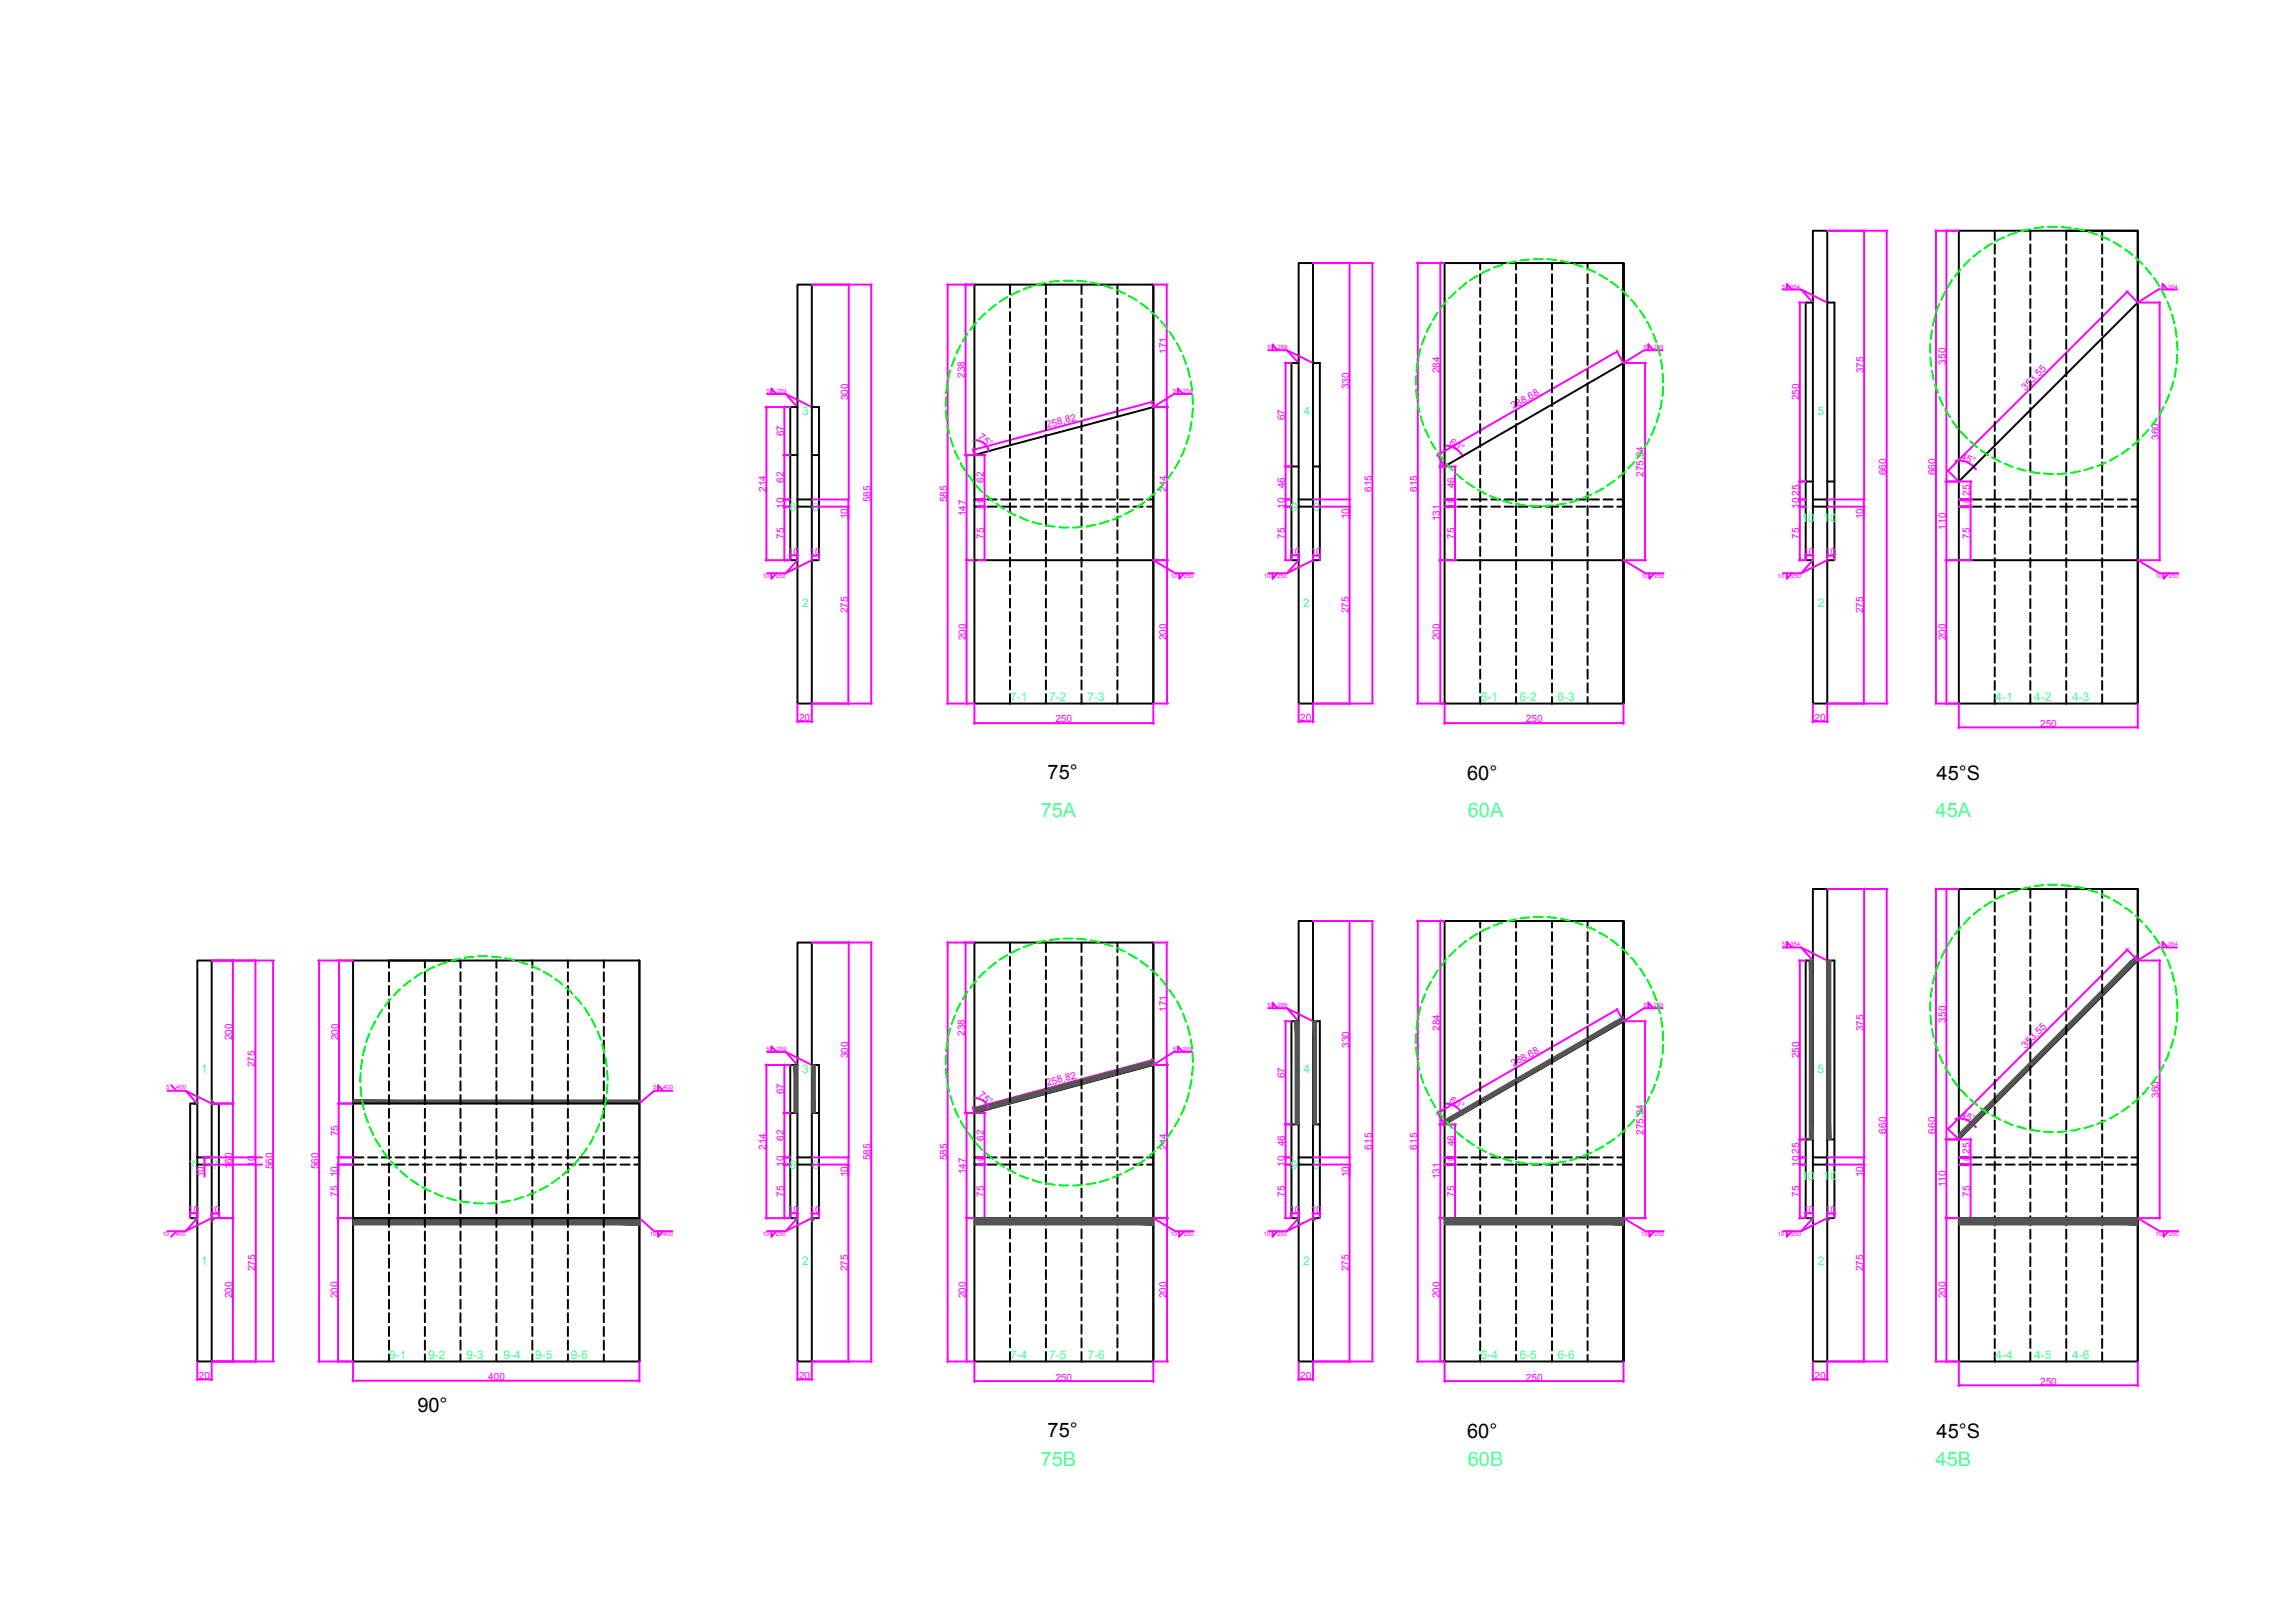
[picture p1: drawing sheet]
<svg xmlns="http://www.w3.org/2000/svg" width="297mm" height="210mm" viewBox="0 0 297 210" stroke-linecap="round" stroke-linejoin="round" font-family="sans-serif">
<defs><g id="words">
<g font-size="2.6">
<text x="135.8" y="101">75°</text>
<text x="190.2" y="101.1">60°</text>
<text x="251.1" y="101.1">45°S</text>
<text x="54.1" y="183.1">90°</text>
<text x="135.8" y="186.3">75°</text>
<text x="190.2" y="186.4">60°</text>
<text x="251.1" y="186.4">45°S</text>
</g>
<g font-size="2.6" fill="#0ff">
<text x="134.9" y="106">75A</text>
<text x="190.3" y="106">60A</text>
<text x="251" y="106">45A</text>
<text x="134.9" y="190.1">75B</text>
<text x="190.3" y="190.1">60B</text>
<text x="251" y="190.1">45B</text>
</g>
<g font-size="1.6" fill="#0ff">
<text x="104" y="53.7">3</text>
<text x="169" y="53.7">4</text>
<text x="235.6" y="53.7">5</text>
<text x="102.4" y="66.2">8</text>
<text x="105.3" y="66.2">8</text>
<text x="167.4" y="66.2">9</text>
<text x="170.3" y="66.2">9</text>
<text x="233.6" y="67.7">10</text>
<text x="236.4" y="67.7">10</text>
<text x="104" y="78.6">2</text>
<text x="169" y="78.6">2</text>
<text x="235.7" y="78.6">2</text>
<text x="131" y="90.9">7-1</text>
<text x="136" y="90.9">7-2</text>
<text x="141" y="90.8">7-3</text>
<text x="192" y="90.8">6-1</text>
<text x="197" y="90.8">6-2</text>
<text x="201.9" y="90.8">6-3</text>
<text x="258.7" y="90.9">4-1</text>
<text x="263.8" y="90.9">4-2</text>
<text x="268.7" y="90.8">4-3</text>
<text x="26.1" y="139.1">1</text>
<text x="104" y="139.1">3</text>
<text x="169" y="139.1">4</text>
<text x="235.6" y="139.1">5</text>
<text x="24.6" y="151.5">7</text>
<text x="27.5" y="151.5">7</text>
<text x="102.4" y="151.5">8</text>
<text x="105.3" y="151.5">8</text>
<text x="167.4" y="151.5">9</text>
<text x="170.3" y="151.5">9</text>
<text x="233.6" y="153">10</text>
<text x="236.4" y="153">10</text>
<text x="26.1" y="164">1</text>
<text x="104" y="164">2</text>
<text x="169" y="164">2</text>
<text x="235.7" y="164">2</text>
<text x="50.5" y="176.2">9-1</text>
<text x="55.5" y="176.2">9-2</text>
<text x="60.5" y="176.2">9-3</text>
<text x="65.3" y="176.2">9-4</text>
<text x="69.4" y="176.2">9-5</text>
<text x="74" y="176.2">9-6</text>
<text x="131" y="176.2">7-4</text>
<text x="136" y="176.2">7-5</text>
<text x="141" y="176.2">7-6</text>
<text x="192" y="176.2">6-4</text>
<text x="197" y="176.2">6-5</text>
<text x="201.9" y="176.2">6-6</text>
<text x="258.7" y="176.2">4-4</text>
<text x="263.8" y="176.2">4-5</text>
<text x="268.7" y="176.2">4-6</text>
</g>
<g font-size="1.3" fill="#f0f">
<text x="151.2" y="45.9" transform="rotate(-90 151.2 45.9)">171</text>
<text x="252.3" y="47.3" transform="rotate(-90 252.3 47.3)">350</text>
<text x="110" y="51.9" transform="rotate(-90 110 51.9)">300</text>
<text x="125.1" y="49" transform="rotate(-90 125.1 49)">238</text>
<text x="174.9" y="50.5" transform="rotate(-90 174.9 50.5)">330</text>
<text x="186.7" y="48.4" transform="rotate(-90 186.7 48.4)">284</text>
<text x="196.2" y="53.1" transform="rotate(-30 196.2 53.1)">288,68</text>
<text x="233.3" y="51.9" transform="rotate(-90 233.3 51.9)">250</text>
<text x="241.6" y="48.4" transform="rotate(-90 241.6 48.4)">375</text>
<text x="262.6" y="50.7" transform="rotate(-45 262.6 50.7)">353,55</text>
<text x="101.6" y="56.6" transform="rotate(-90 101.6 56.6)">67</text>
<text x="126.8" y="56.8" transform="rotate(37 126.8 56.8)">75°</text>
<text x="135.8" y="55.5" transform="rotate(-15 135.8 55.5)">258,82</text>
<text x="166.6" y="54.5" transform="rotate(-90 166.6 54.5)">67</text>
<text x="187.8" y="57.6" transform="rotate(31 187.8 57.6)">60°</text>
<text x="254.1" y="59.5" transform="rotate(23 254.1 59.5)">45°</text>
<text x="279.9" y="57" transform="rotate(-90 279.9 57)">360</text>
<text x="99.3" y="63.8" transform="rotate(-90 99.3 63.8)">214</text>
<text x="101.6" y="66" transform="rotate(-90 101.6 66)">10</text>
<text x="101.6" y="62.6" transform="rotate(-90 101.6 62.6)">62</text>
<text x="112.9" y="65.1" transform="rotate(-90 112.9 65.1)">585</text>
<text x="122.8" y="65.1" transform="rotate(-90 122.8 65.1)">585</text>
<text x="127.6" y="66" transform="rotate(-90 127.6 66)">10</text>
<text x="127.6" y="62.6" transform="rotate(-90 127.6 62.6)">62</text>
<text x="151.3" y="63.8" transform="rotate(-90 151.3 63.8)">214</text>
<text x="166.6" y="66" transform="rotate(-90 166.6 66)">10</text>
<text x="166.6" y="63.3" transform="rotate(-90 166.6 63.3)">46</text>
<text x="177.9" y="63.7" transform="rotate(-90 177.9 63.7)">615</text>
<text x="183.7" y="63.7" transform="rotate(-90 183.7 63.7)">615</text>
<text x="188.6" y="66" transform="rotate(-90 188.6 66)">10</text>
<text x="188.6" y="63.3" transform="rotate(-90 188.6 63.3)">46</text>
<text x="213.1" y="61.8" transform="rotate(-90 213.1 61.8)">275,34</text>
<text x="233.3" y="66" transform="rotate(-90 233.3 66)">10</text>
<text x="233.3" y="64.3" transform="rotate(-90 233.3 64.3)">25</text>
<text x="244.5" y="61.6" transform="rotate(-90 244.5 61.6)">660</text>
<text x="251" y="61.6" transform="rotate(-90 251 61.6)">660</text>
<text x="255.4" y="66" transform="rotate(-90 255.4 66)">10</text>
<text x="255.4" y="64.3" transform="rotate(-90 255.4 64.3)">25</text>
<text x="101.6" y="69.9" transform="rotate(-90 101.6 69.9)">75</text>
<text x="102.2" y="71.9">10</text>
<text x="105" y="72">10</text>
<text x="109.9" y="67.3" transform="rotate(-90 109.9 67.3)">10</text>
<text x="125.2" y="67" transform="rotate(-90 125.2 67)">147</text>
<text x="127.6" y="69.9" transform="rotate(-90 127.6 69.9)">75</text>
<text x="166.6" y="69.9" transform="rotate(-90 166.6 69.9)">75</text>
<text x="167.1" y="71.9">10</text>
<text x="169.9" y="72">10</text>
<text x="174.9" y="67.3" transform="rotate(-90 174.9 67.3)">10</text>
<text x="186.7" y="67.6" transform="rotate(-90 186.7 67.6)">131</text>
<text x="188.6" y="69.9" transform="rotate(-90 188.6 69.9)">75</text>
<text x="233.3" y="69.9" transform="rotate(-90 233.3 69.9)">75</text>
<text x="233.8" y="71.9">10</text>
<text x="236.6" y="72">10</text>
<text x="241.6" y="67.3" transform="rotate(-90 241.6 67.3)">10</text>
<text x="252.3" y="68.7" transform="rotate(-90 252.3 68.7)">110</text>
<text x="255.4" y="69.9" transform="rotate(-90 255.4 69.9)">75</text>
<text x="109.9" y="79.5" transform="rotate(-90 109.9 79.5)">275</text>
<text x="125.2" y="83" transform="rotate(-90 125.2 83)">200</text>
<text x="151.2" y="83" transform="rotate(-90 151.2 83)">200</text>
<text x="174.9" y="79.5" transform="rotate(-90 174.9 79.5)">275</text>
<text x="186.7" y="83" transform="rotate(-90 186.7 83)">200</text>
<text x="241.6" y="79.5" transform="rotate(-90 241.6 79.5)">275</text>
<text x="252.3" y="83" transform="rotate(-90 252.3 83)">200</text>
<text x="103.6" y="93.5">20</text>
<text x="136.8" y="93.7">250</text>
<text x="168.6" y="93.5">20</text>
<text x="197.8" y="93.7">250</text>
<text x="235.3" y="93.5">20</text>
<text x="264.5" y="94.2">250</text>
<text x="151.2" y="131.2" transform="rotate(-90 151.2 131.2)">171</text>
<text x="30.1" y="134.9" transform="rotate(-90 30.1 134.9)">200</text>
<text x="43.9" y="134.9" transform="rotate(-90 43.9 134.9)">200</text>
<text x="110" y="137.2" transform="rotate(-90 110 137.2)">300</text>
<text x="125.1" y="134.3" transform="rotate(-90 125.1 134.3)">238</text>
<text x="174.9" y="135.8" transform="rotate(-90 174.9 135.8)">330</text>
<text x="186.7" y="133.7" transform="rotate(-90 186.7 133.7)">284</text>
<text x="233.3" y="137.2" transform="rotate(-90 233.3 137.2)">250</text>
<text x="241.6" y="133.7" transform="rotate(-90 241.6 133.7)">375</text>
<text x="252.3" y="132.6" transform="rotate(-90 252.3 132.6)">350</text>
<text x="262.6" y="136" transform="rotate(-45 262.6 136)">353,55</text>
<text x="33" y="138.4" transform="rotate(-90 33 138.4)">275</text>
<text x="101.6" y="141.9" transform="rotate(-90 101.6 141.9)">67</text>
<text x="126.8" y="142.1" transform="rotate(37 126.8 142.1)">75°</text>
<text x="135.8" y="140.8" transform="rotate(-15 135.8 140.8)">258,82</text>
<text x="166.6" y="139.8" transform="rotate(-90 166.6 139.8)">67</text>
<text x="187.8" y="142.9" transform="rotate(30 187.8 142.9)">60°</text>
<text x="196.2" y="138.4" transform="rotate(-30 196.2 138.4)">288,68</text>
<text x="279.9" y="142.3" transform="rotate(-90 279.9 142.3)">360</text>
<text x="43.8" y="147.3" transform="rotate(-90 43.8 147.3)">75</text>
<text x="99.3" y="149.1" transform="rotate(-90 99.3 149.1)">214</text>
<text x="101.6" y="147.9" transform="rotate(-90 101.6 147.9)">62</text>
<text x="127.6" y="147.9" transform="rotate(-90 127.6 147.9)">62</text>
<text x="151.3" y="149.1" transform="rotate(-90 151.3 149.1)">214</text>
<text x="166.6" y="148.6" transform="rotate(-90 166.6 148.6)">46</text>
<text x="177.9" y="149" transform="rotate(-90 177.9 149)">615</text>
<text x="183.7" y="149" transform="rotate(-90 183.7 149)">615</text>
<text x="188.6" y="148.6" transform="rotate(-90 188.6 148.6)">46</text>
<text x="213.1" y="147.1" transform="rotate(-90 213.1 147.1)">275,34</text>
<text x="233.3" y="149.6" transform="rotate(-90 233.3 149.6)">25</text>
<text x="244.5" y="147" transform="rotate(-90 244.5 147)">660</text>
<text x="251" y="147" transform="rotate(-90 251 147)">660</text>
<text x="254.1" y="144.8" transform="rotate(23 254.1 144.8)">45°</text>
<text x="255.4" y="149.6" transform="rotate(-90 255.4 149.6)">25</text>
<text x="26.4" y="152.6" transform="rotate(-90 26.4 152.6)">10</text>
<text x="30.1" y="151.6" transform="rotate(-90 30.1 151.6)">160</text>
<text x="33" y="151.3" transform="rotate(-90 33 151.3)">10</text>
<text x="35.4" y="151.6" transform="rotate(-90 35.4 151.6)">560</text>
<text x="41.3" y="151.6" transform="rotate(-90 41.3 151.6)">560</text>
<text x="43.8" y="155.2" transform="rotate(-90 43.8 155.2)">75</text>
<text x="43.8" y="152.6" transform="rotate(-90 43.8 152.6)">10</text>
<text x="101.6" y="155.2" transform="rotate(-90 101.6 155.2)">75</text>
<text x="101.6" y="151.3" transform="rotate(-90 101.6 151.3)">10</text>
<text x="109.9" y="152.6" transform="rotate(-90 109.9 152.6)">10</text>
<text x="112.9" y="150.4" transform="rotate(-90 112.9 150.4)">585</text>
<text x="122.8" y="150.4" transform="rotate(-90 122.8 150.4)">585</text>
<text x="125.2" y="152.3" transform="rotate(-90 125.2 152.3)">147</text>
<text x="127.6" y="155.2" transform="rotate(-90 127.6 155.2)">75</text>
<text x="127.6" y="151.3" transform="rotate(-90 127.6 151.3)">10</text>
<text x="166.6" y="155.2" transform="rotate(-90 166.6 155.2)">75</text>
<text x="166.6" y="151.3" transform="rotate(-90 166.6 151.3)">10</text>
<text x="174.9" y="152.6" transform="rotate(-90 174.9 152.6)">10</text>
<text x="186.7" y="152.9" transform="rotate(-90 186.7 152.9)">131</text>
<text x="188.6" y="155.2" transform="rotate(-90 188.6 155.2)">75</text>
<text x="188.6" y="151.3" transform="rotate(-90 188.6 151.3)">10</text>
<text x="233.3" y="155.2" transform="rotate(-90 233.3 155.2)">75</text>
<text x="233.3" y="151.3" transform="rotate(-90 233.3 151.3)">10</text>
<text x="241.6" y="152.6" transform="rotate(-90 241.6 152.6)">10</text>
<text x="252.3" y="154" transform="rotate(-90 252.3 154)">110</text>
<text x="255.4" y="155.2" transform="rotate(-90 255.4 155.2)">75</text>
<text x="255.4" y="151.3" transform="rotate(-90 255.4 151.3)">10</text>
<text x="24.4" y="157.2">10</text>
<text x="27.1" y="157.3">10</text>
<text x="102.2" y="157.2">10</text>
<text x="105" y="157.3">10</text>
<text x="167.1" y="157.2">10</text>
<text x="169.9" y="157.3">10</text>
<text x="233.8" y="157.2">10</text>
<text x="236.6" y="157.3">10</text>
<text x="33.1" y="164.8" transform="rotate(-90 33.1 164.8)">275</text>
<text x="109.9" y="164.8" transform="rotate(-90 109.9 164.8)">275</text>
<text x="174.9" y="164.8" transform="rotate(-90 174.9 164.8)">275</text>
<text x="241.6" y="164.8" transform="rotate(-90 241.6 164.8)">275</text>
<text x="30.1" y="168.3" transform="rotate(-90 30.1 168.3)">200</text>
<text x="43.8" y="168.3" transform="rotate(-90 43.8 168.3)">200</text>
<text x="125.2" y="168.3" transform="rotate(-90 125.2 168.3)">200</text>
<text x="151.2" y="168.3" transform="rotate(-90 151.2 168.3)">200</text>
<text x="186.7" y="168.3" transform="rotate(-90 186.7 168.3)">200</text>
<text x="252.3" y="168.3" transform="rotate(-90 252.3 168.3)">200</text>
<text x="25.8" y="178.8">20</text>
<text x="63.3" y="178.9">400</text>
<text x="103.6" y="178.8">20</text>
<text x="136.8" y="179">250</text>
<text x="168.6" y="178.8">20</text>
<text x="197.8" y="179">250</text>
<text x="235.3" y="178.8">20</text>
<text x="264.5" y="179.6">250</text>
</g>
<g font-size=".8" fill="#f0f">
<text x="231" y="37.4">5</text>
<text x="232.1" y="37.4">354</text>
<text x="279.8" y="37.4">5</text>
<text x="281.1" y="37.4">354</text>
<text x="164.4" y="45.2">5</text>
<text x="165.6" y="45.2">289</text>
<text x="213.1" y="45.2">5</text>
<text x="214.4" y="45.2">289</text>
<text x="99.4" y="51">5</text>
<text x="100.7" y="51">259</text>
<text x="152.1" y="51">5</text>
<text x="153.4" y="51">259</text>
<text x="98.9" y="75">10</text>
<text x="100.6" y="75">250</text>
<text x="151.8" y="75">10</text>
<text x="153.5" y="75">250</text>
<text x="163.8" y="75">10</text>
<text x="165.6" y="75">250</text>
<text x="212.8" y="75">10</text>
<text x="214.5" y="75">250</text>
<text x="230.5" y="75">10</text>
<text x="232.2" y="75">250</text>
<text x="279.5" y="75">10</text>
<text x="281.2" y="75">250</text>
<text x="231" y="122.7">5</text>
<text x="232.1" y="122.7">354</text>
<text x="279.8" y="122.7">5</text>
<text x="281.1" y="122.7">354</text>
<text x="164.4" y="130.5">5</text>
<text x="165.6" y="130.5">289</text>
<text x="213.1" y="130.5">5</text>
<text x="214.4" y="130.5">289</text>
<text x="99.4" y="136.3">5</text>
<text x="100.7" y="136.3">259</text>
<text x="152.1" y="136.3">5</text>
<text x="153.4" y="136.3">259</text>
<text x="21.6" y="141.3">5</text>
<text x="22.9" y="141.3">400</text>
<text x="84.7" y="141.3">5</text>
<text x="86" y="141.3">400</text>
<text x="21.1" y="160.3">10</text>
<text x="22.8" y="160.3">400</text>
<text x="84.3" y="160.3">10</text>
<text x="86" y="160.3">400</text>
<text x="98.9" y="160.3">10</text>
<text x="100.6" y="160.3">250</text>
<text x="151.8" y="160.3">10</text>
<text x="153.5" y="160.3">250</text>
<text x="163.8" y="160.3">10</text>
<text x="165.6" y="160.3">250</text>
<text x="212.8" y="160.3">10</text>
<text x="214.5" y="160.3">250</text>
<text x="230.5" y="160.3">10</text>
<text x="232.2" y="160.3">250</text>
<text x="279.5" y="160.3">10</text>
<text x="281.2" y="160.3">250</text>
</g>
</g></defs>
<!-- layer: 0 -->
<g fill="none" stroke="#000" stroke-width=".25">
<path d="M103.4 36.9h1.9v27.9h-1.9zM131 36.9v1.2M131 38.7v1.2M135.6 36.9v1.2M135.6 38.7v1.2M140.2 36.9v1.2M140.2 38.7v1.2M144.9 36.9v1.2M144.9 38.7v1.2M149.5 36.9v54.3h-9.3M149.5 36.9v54.3M149.5 36.9h-23.2v54.3h13.9"/>
<path d="M168.4 34.1h1.8v30.7h-1.8zM191.9 34.1v.9M191.9 35.5v1.2M191.9 37.3v1.2M191.9 39.1v1.1M196.6 34.1v.9M196.6 35.5v1.2M196.6 37.3v1.2M196.6 39.1v1.1M201.2 34.1v.9M201.2 35.5v1.2M201.2 37.3v1.2"/>
<path d="M201.2 39.1v1.1M205.8 34.1v.9M205.8 35.5v1.2M205.8 37.3v1.2M205.8 39.1v1.1M210.5 34.1h-23.2v57.1h4.6M235 29.9h1.9v34.9h-1.9zM235 39.2h-.9v33.4h.9M236.9 39.2h.9v33.4h-.9M258.6 29.9v1.2M258.6 31.7v1.2M258.6 33.5v1.1"/>
<path d="M258.6 35.2v1.2M258.6 37v1.2M258.6 38.8v1.1M263.2 29.9v1.2M263.2 31.7v1.2M263.2 33.5v1.1M263.2 35.2v1.2M263.2 37v1.2M263.2 38.8v1.1M267.9 29.9v1.2M267.9 31.7v1.2M267.9 33.5v1.1"/>
<path d="M267.9 35.2v1.2M267.9 37v1.2M267.9 38.8v1.1M272.6 29.9v1.2M272.6 31.7v1.2M272.6 33.5v1.1M272.6 35.2v1.2M272.6 37v1.2M272.6 38.8v1.1M276.7 29.9h.5v61.3h-9.3M277.2 39.2l-23.2 23.2M102.5 59h.9"/>
<path d="M103.4 52.8h-.9v19.8h.9M105.3 52.8h.9v19.8h-.9M105.3 59h.9M131 40.5v1.1M131 42.2v1.2M131 44v1.2M131 45.8v1.2M131 47.5v1.2M131 49.3v1.2M131 51.1v1.2M131 52.9v1.1M131 54.6v1.2"/>
<path d="M131 56.4v1.2M131 58.2v1.1M131 59.9v1.2M135.6 40.5v1.1M135.6 42.2v1.2M135.6 44v1.2M135.6 45.8v1.2M135.6 47.5v1.2M135.6 49.3v1.2M135.6 51.1v1.2M135.6 52.9v1.1M135.6 54.6v1.2"/>
<path d="M135.6 56.4v1.2M135.6 58.2v1.1M135.6 59.9v1.2M140.2 40.5v1.1M140.2 42.2v1.2M140.2 44v1.2M140.2 45.8v1.2M140.2 47.5v1.2M140.2 49.3v1.2M140.2 51.1v1.2M140.2 52.9v1.1M140.2 54.6v1.2"/>
<path d="M140.2 56.4v1.2M140.2 58.2v1.1M140.2 59.9v1.2M144.9 40.5v1.1M144.9 42.2v1.2M144.9 44v1.2M144.9 45.8v1.2M144.9 47.5v1.2M144.9 49.3v1.2M144.9 51.1v1.2M144.9 52.9v1.1M144.9 54.6v1.2"/>
<path d="M144.9 56.4v1.2M144.9 58.2v1.1M144.9 59.9v1.2M149.5 52.8l-23.2 6.2M168.4 47.1h-1v25.5h1M170.2 47.1h.9v25.5h-.9M191.9 40.8v1.2M191.9 42.6v1.2M191.9 44.4v1.2M191.9 46.2v1.1M191.9 47.9v1.2M191.9 49.7v1.2"/>
<path d="M191.9 51.5v1.1M191.9 53.2v1.2M191.9 55v1.2M191.9 56.8v1.1M191.9 58.5v1.2M196.6 40.8v1.2M196.6 42.6v1.2M196.6 44.4v1.2M196.6 46.2v1.1M196.6 47.9v1.2M196.6 49.7v1.2M196.6 51.5v1.1"/>
<path d="M196.6 53.2v1.2M196.6 55v1.2M196.6 56.8v1.1M196.6 58.5v1.2M201.2 40.8v1.2M201.2 42.6v1.2M201.2 44.4v1.2M201.2 46.2v1.1M201.2 47.9v1.2M201.2 49.7v1.2M201.2 51.5v1.1M201.2 53.2v1.2"/>
<path d="M201.2 55v1.2M201.2 56.8v1.1M201.2 58.5v1.2M205.8 40.8v1.2M205.8 42.6v1.2M205.8 44.4v1.2M205.8 46.2v1.1M205.8 47.9v1.2M205.8 49.7v1.2M205.8 51.5v1.1M205.8 53.2v1.2M205.8 55v1.2"/>
<path d="M205.8 56.8v1.1M205.8 58.5v1.2M210.5 47.1l-23.2 13.4M258.6 40.5v1.2M258.6 42.3v1.2M258.6 44.1v1.1M258.6 45.8v1.2M258.6 47.6v1.2M258.6 49.4v1.1M258.6 51.1v1.2M258.6 52.9v1.2M258.6 54.7v1.2"/>
<path d="M258.6 56.5v1.1M258.6 58.2v1.2M258.6 60v1.2M263.2 40.5v1.2M263.2 42.3v1.2M263.2 44.1v1.1M263.2 45.8v1.2M263.2 47.6v1.2M263.2 49.4v1.1M263.2 51.1v1.2M263.2 52.9v1.2M263.2 54.7v1.2"/>
<path d="M263.2 56.5v1.1M263.2 58.2v1.2M263.2 60v1.2M267.9 40.5v1.2M267.9 42.3v1.2M267.9 44.1v1.1M267.9 45.8v1.2M267.9 47.6v1.2M267.9 49.4v1.1M267.9 51.1v1.2M267.9 52.9v1.2M267.9 54.7v1.2"/>
<path d="M267.9 56.5v1.1M267.9 58.2v1.2M267.9 60v1.2M272.6 40.5v1.2M272.6 42.3v1.2M272.6 44.1v1.1M272.6 45.8v1.2M272.6 47.6v1.2M272.6 49.4v1.1M272.6 51.1v1.2M272.6 52.9v1.2M272.6 54.7v1.2"/>
<path d="M272.6 56.5v1.1M272.6 58.2v1.2M272.6 60v1.2M103.4 64.8v.9h1.9M103.4 65.7v25.5h1.9v-25.5M105.3 64.8v.9M126.3 64.8h1.2M126.3 65.7h1.2M126.3 72.6h23.2M128 64.8h1.2M128 65.7h1.2M129.8 64.8h2"/>
<path d="M129.8 65.7h2M131 61.7v1.2M131 63.4v1.2M131 65.2v1.2M131 67v1.2M131 68.8v1.2M131 70.5v1.2M131 72.3v1.2M131 74.1v1.2M131 75.8v1.2M131 77.6v1.2M131 79.4v1.1"/>
<path d="M132.3 64.8h1.2M132.3 65.7h1.2M134.1 64.8h1.2M134.1 65.7h1.2M135.6 61.7v1.2M135.6 63.4v1.2M135.6 65.2v1.2M135.6 67v1.2M135.6 68.8v1.2M135.6 70.5v1.2M135.6 72.3v1.2M135.6 74.1v1.2"/>
<path d="M135.6 75.8v1.2M135.6 77.6v1.2M135.6 79.4v1.1M135.9 64.8h1.2M135.9 65.7h1.2M137.7 64.8h1.1M137.7 65.7h1.1M139.4 64.8h1.7M139.4 65.7h1.7M140.2 61.7v1.2M140.2 63.4v1.2M140.2 65.2v1.2"/>
<path d="M140.2 67v1.2M140.2 68.8v1.2M140.2 70.5v1.2M140.2 72.3v1.2M140.2 74.1v1.2M140.2 75.8v1.2M140.2 77.6v1.2M140.2 79.4v1.1M141.7 64.8h1.1M141.7 65.7h1.1M143.4 64.8h1.2M143.4 65.7h1.2"/>
<path d="M144.9 61.7v1.2M144.9 63.4v1.2M144.9 65.2v1.2M144.9 67v1.2M144.9 68.8v1.2M144.9 70.5v1.2M144.9 72.3v1.2M144.9 74.1v1.2M144.9 75.8v1.2M144.9 77.6v1.2M144.9 79.4v1.1M145.2 64.8h1.2"/>
<path d="M145.2 65.7h1.2M147 64.8h1.1M147 65.7h1.1M148.7 64.8h.8M148.7 65.7h.8M167.4 60.5h1M168.4 64.8v.9h1.8M168.4 65.7v25.5h1.8v-25.5M170.2 64.8v.9M170.2 60.5h.9M187.3 72.6h23.2M187.3 64.8h1.1"/>
<path d="M187.3 65.7h1.1M189 64.8h1.2M189 65.7h1.2M190.8 64.8h2M190.8 65.7h2M191.9 60.3v1.2M191.9 62.1v1.1M191.9 63.8v1.2M191.9 65.6v1.2M191.9 67.4v1.2M191.9 69.2v1.1M191.9 70.9v1.2"/>
<path d="M191.9 72.7v1.2M191.9 74.5v1.1M191.9 76.2v1.2M191.9 78v1.1M191.9 79.7v1.2M193.4 64.8h1.1M193.4 65.7h1.1M195.1 64.8h1.2M195.1 65.7h1.2M196.6 60.3v1.2M196.6 62.1v1.1M196.6 63.8v1.2"/>
<path d="M196.6 65.6v1.2M196.6 67.4v1.2M196.6 69.2v1.1M196.6 70.9v1.2M196.6 72.7v1.2M196.6 74.5v1.1M196.6 76.2v1.2M196.6 78v1.1M196.6 79.7v1.2M196.9 64.8h1.1M196.9 65.7h1.1M198.6 64.8h1.2"/>
<path d="M198.6 65.7h1.2M200.4 64.8h1.6M200.4 65.7h1.6M201.2 60.3v1.2M201.2 62.1v1.1M201.2 63.8v1.2M201.2 65.6v1.2M201.2 67.4v1.2M201.2 69.2v1.1M201.2 70.9v1.2M201.2 72.7v1.2M201.2 74.5v1.1"/>
<path d="M201.2 76.2v1.2M201.2 78v1.1M201.2 79.7v1.2M202.6 64.8h1.2M202.6 65.7h1.2M204.4 64.8h1.1M204.4 65.7h1.1M205.8 60.3v1.2M205.8 62.1v1.1M205.8 63.8v1.2M205.8 65.6v1.2M205.8 67.4v1.2"/>
<path d="M205.8 69.2v1.1M205.8 70.9v1.2M205.8 72.7v1.2M205.8 74.5v1.1M205.8 76.2v1.2M205.8 78v1.1M205.8 79.7v1.2M206.1 64.8h1.2M206.1 65.7h1.2M207.9 64.8h1.2M207.9 65.7h1.2M209.7 64.8h.8"/>
<path d="M209.7 65.7h.8M234.1 62.4h.9M235 64.8v.9h1.9M235 65.7v25.5h1.9v-25.5M236.9 64.8v.9M236.9 62.4h.9M254 64.8h1.1M254 65.7h1.1M254 72.6h23.2M255.7 64.8h1.2M255.7 65.7h1.2M257.5 64.8h1.9"/>
<path d="M257.5 65.7h1.9M258.6 61.8v1.1M258.6 63.5v1.2M258.6 65.3v1.1M258.6 67v1.2M258.6 68.8v1.2M258.6 70.6v1.2M258.6 72.4v1.1M258.6 74.1v1.2M258.6 75.9v1.2M258.6 77.7v1.2M258.6 79.4v1.2"/>
<path d="M260 64.8h1.2M260 65.7h1.2M261.8 64.8h1.1M261.8 65.7h1.1M263.2 61.8v1.1M263.2 63.5v1.2M263.2 65.3v1.1M263.2 67v1.2M263.2 68.8v1.2M263.2 70.6v1.2M263.2 72.4v1.1M263.2 74.1v1.2"/>
<path d="M263.2 75.9v1.2M263.2 77.7v1.2M263.2 79.4v1.2M263.5 64.8h1.2M263.5 65.7h1.2M265.3 64.8h1.2M265.3 65.7h1.2M267.1 64.8h1.6M267.1 65.7h1.6M267.9 61.8v1.1M267.9 63.5v1.2M267.9 65.3v1.1"/>
<path d="M267.9 67v1.2M267.9 68.8v1.2M267.9 70.6v1.2M267.9 72.4v1.1M267.9 74.1v1.2M267.9 75.9v1.2M267.9 77.7v1.2M267.9 79.4v1.2M269.3 64.8h1.2M269.3 65.7h1.2M271.1 64.8h1.2M271.1 65.7h1.2"/>
<path d="M272.6 61.8v1.1M272.6 63.5v1.2M272.6 65.3v1.1M272.6 67v1.2M272.6 68.8v1.2M272.6 70.6v1.2M272.6 72.4v1.1M272.6 74.1v1.2M272.6 75.9v1.2M272.6 77.7v1.2M272.6 79.4v1.2M272.9 64.8h1.1"/>
<path d="M272.9 65.7h1.1M274.6 64.8h1.2M274.6 65.7h1.2M276.4 64.8h.8M276.4 65.7h.8M131 81.1v1.2M131 82.9v1.2M131 84.7v1.2M131 86.4v1.2M131 88.2v1.2M131 90v1.2M135.6 81.1v1.2"/>
<path d="M135.6 82.9v1.2M135.6 84.7v1.2M135.6 86.4v1.2M135.6 88.2v1.2M135.6 90v1.2M140.2 81.1v1.2M140.2 82.9v1.2M140.2 84.7v1.2M140.2 86.4v1.2M140.2 88.2v1.2M140.2 90v1.2M144.9 81.1v1.2"/>
<path d="M144.9 82.9v1.2M144.9 84.7v1.2M144.9 86.4v1.2M144.9 88.2v1.2M144.9 90v1.2M191.9 81.5v1.2M191.9 83.3v1.2M191.9 85.1v1.1M191.9 86.8v1.2M191.9 88.6v1.2M191.9 90.4v.8M191.9 91.2h9.3"/>
<path d="M196.6 81.5v1.2M196.6 83.3v1.2M196.6 85.1v1.1M196.6 86.8v1.2M196.6 88.6v1.2M196.6 90.4v.8M201.2 91.2h9.3v-57.1v57.1M201.2 81.5v1.2M201.2 83.3v1.2M201.2 85.1v1.1M201.2 86.8v1.2M201.2 88.6v1.2"/>
<path d="M201.2 90.4v.8M205.8 81.5v1.2M205.8 83.3v1.2M205.8 85.1v1.1M205.8 86.8v1.2M205.8 88.6v1.2M205.8 90.4v.8M258.6 81.2v1.2M258.6 83v1.1M258.6 84.7v1.2M258.6 86.5v1.2M258.6 88.3v1.1"/>
<path d="M258.6 90v1.2M263.2 81.2v1.2M263.2 83v1.1M263.2 84.7v1.2M263.2 86.5v1.2M263.2 88.3v1.1M263.2 90v1.2M267.9 91.2h-13.9v-61.3h23.2v61.3M267.9 81.2v1.2M267.9 83v1.1M267.9 84.7v1.2M267.9 86.5v1.2"/>
<path d="M267.9 88.3v1.1M267.9 90v1.2M272.6 81.2v1.2M272.6 83v1.1M272.6 84.7v1.2M272.6 86.5v1.2M272.6 88.3v1.1M272.6 90v1.2M168.4 119.4h1.8v30.7h-1.8zM191.9 119.4v.9M196.6 119.4v.9M201.2 119.4v.9"/>
<path d="M205.8 119.4v.9M210.5 119.4h-23.2v57.1h4.6M235 115.3h1.9v34.8h-1.9zM258.6 115.3v1.1M258.6 117v1.2M258.6 118.8v1.2M263.2 115.3v1.1M263.2 117v1.2M263.2 118.8v1.2M267.9 115.3v1.1M267.9 117v1.2M267.9 118.8v1.2"/>
<path d="M272.6 115.3v1.1M272.6 117v1.2M272.6 118.8v1.2M276.7 115.3h.5v61.2h-9.3M25.6 124.5h1.8v25.6h-1.8zM45.8 124.5h37.1v52h-37.1zM50.4 124.5v1M50.4 126.1v1.1M50.4 127.8v1.2M50.4 129.6v1.2M50.4 131.3v1.2M50.4 133.1v1.2"/>
<path d="M50.4 134.9v1.2M50.4 136.7v1.2M50.4 138.4v1.2M55.1 124.5v1M55.1 126.1v1.1M55.1 127.8v1.2M55.1 129.6v1.2M55.1 131.3v1.2M55.1 133.1v1.2M55.1 134.9v1.2M55.1 136.7v1.2M55.1 138.4v1.2"/>
<path d="M59.7 124.5v1M59.7 126.1v1.1M59.7 127.8v1.2M59.7 129.6v1.2M59.7 131.3v1.2M59.7 133.1v1.2M59.7 134.9v1.2M59.7 136.7v1.2M59.7 138.4v1.2M64.4 124.5v1M64.4 126.1v1.1M64.4 127.8v1.2"/>
<path d="M64.4 129.6v1.2M64.4 131.3v1.2M64.4 133.1v1.2M64.4 134.9v1.2M64.4 136.7v1.2M64.4 138.4v1.2M69 124.5v1M69 126.1v1.1M69 127.8v1.2M69 129.6v1.2M69 131.3v1.2M69 133.1v1.2"/>
<path d="M69 134.9v1.2M69 136.7v1.2M69 138.4v1.2M73.6 124.5v1M73.6 126.1v1.1M73.6 127.8v1.2M73.6 129.6v1.2M73.6 131.3v1.2M73.6 133.1v1.2M73.6 134.9v1.2M73.6 136.7v1.2M73.6 138.4v1.2"/>
<path d="M78.3 124.5v1M78.3 126.1v1.1M78.3 127.8v1.2M78.3 129.6v1.2M78.3 131.3v1.2M78.3 133.1v1.2M78.3 134.9v1.2M78.3 136.7v1.2M78.3 138.4v1.2M103.4 122.2h1.9v27.9h-1.9zM103.4 138.1h-.9v19.8h.9M105.3 138.1h.9v19.8h-.9"/>
<path d="M131 122.2v1.2M131 124v1.2M131 125.8v1.1M131 127.5v1.2M131 129.3v1.2M131 131.1v1.2M131 132.9v1.1M131 134.6v1.2M131 136.4v1.2M131 138.2v1.1M131 139.9v1.2M135.6 122.2v1.2"/>
<path d="M135.6 124v1.2M135.6 125.8v1.1M135.6 127.5v1.2M135.6 129.3v1.2M135.6 131.1v1.2M135.6 132.9v1.1M135.6 134.6v1.2M135.6 136.4v1.2M135.6 138.2v1.1M135.6 139.9v1.2M140.2 122.2v1.2M140.2 124v1.2"/>
<path d="M140.2 125.8v1.1M140.2 127.5v1.2M140.2 129.3v1.2M140.2 131.1v1.2M140.2 132.9v1.1M140.2 134.6v1.2M140.2 136.4v1.2M140.2 138.2v1.1M140.2 139.9v1.2M144.9 122.2v1.2M144.9 124v1.2M144.9 125.8v1.1"/>
<path d="M144.9 127.5v1.2M144.9 129.3v1.2M144.9 131.1v1.2M144.9 132.9v1.1M144.9 134.6v1.2M144.9 136.4v1.2M144.9 138.2v1.1M144.9 139.9v1.2M149.5 122.2v54.3h-9.3M149.5 122.2h-23.2v54.3h13.9M149.5 138.1l-23.2 6.2M149.5 122.2v54.3"/>
<path d="M168.4 132.4h-1v25.5h1M170.2 132.4h.9v25.5h-.9M191.9 120.8v1.2M191.9 122.6v1.2M191.9 124.4v1.1M191.9 126.1v1.2M191.9 127.9v1.2M191.9 129.7v1.2M191.9 131.5v1.2M191.9 133.2v1.2M191.9 135v1.2M191.9 136.8v1.2"/>
<path d="M191.9 138.5v1.2M196.6 120.8v1.2M196.6 122.6v1.2M196.6 124.4v1.1M196.6 126.1v1.2M196.6 127.9v1.2M196.6 129.7v1.2M196.6 131.5v1.2M196.6 133.2v1.2M196.6 135v1.2M196.6 136.8v1.2M196.6 138.5v1.2"/>
<path d="M201.2 120.8v1.2M201.2 122.6v1.2M201.2 124.4v1.1M201.2 126.1v1.2M201.2 127.9v1.2M201.2 129.7v1.2M201.2 131.5v1.2M201.2 133.2v1.2M201.2 135v1.2M201.2 136.8v1.2M201.2 138.5v1.2M205.8 120.8v1.2"/>
<path d="M205.8 122.6v1.2M205.8 124.4v1.1M205.8 126.1v1.2M205.8 127.9v1.2M205.8 129.7v1.2M205.8 131.5v1.2M205.8 133.2v1.2M205.8 135v1.2M205.8 136.8v1.2M205.8 138.5v1.2M210.5 132.4l-23.2 13.4M235 124.5h-.9v33.4h.9"/>
<path d="M236.9 124.5h.9v33.4h-.9M258.6 120.6v1.1M258.6 122.3v1.2M258.6 124.1v1.2M258.6 125.8v1.2M258.6 127.6v1.2M258.6 129.4v1.1M258.6 131.1v1.2M258.6 132.9v1.2M258.6 134.7v1.2M258.6 136.4v1.2M258.6 138.2v1.2"/>
<path d="M258.6 140v1.2M263.2 120.6v1.1M263.2 122.3v1.2M263.2 124.1v1.2M263.2 125.8v1.2M263.2 127.6v1.2M263.2 129.4v1.1M263.2 131.1v1.2M263.2 132.9v1.2M263.2 134.7v1.2M263.2 136.4v1.2M263.2 138.2v1.2"/>
<path d="M263.2 140v1.2M267.9 120.6v1.1M267.9 122.3v1.2M267.9 124.1v1.2M267.9 125.8v1.2M267.9 127.6v1.2M267.9 129.4v1.1M267.9 131.1v1.2M267.9 132.9v1.2M267.9 134.7v1.2M267.9 136.4v1.2M267.9 138.2v1.2"/>
<path d="M267.9 140v1.2M272.6 120.6v1.1M272.6 122.3v1.2M272.6 124.1v1.2M272.6 125.8v1.2M272.6 127.6v1.2M272.6 129.4v1.1M272.6 131.1v1.2M272.6 132.9v1.2M272.6 134.7v1.2M272.6 136.4v1.2M272.6 138.2v1.2"/>
<path d="M272.6 140v1.2M277.2 124.5l-23.2 23.2M25.1 143.1h.5h-.9v14.8h.9M25.6 150.1v.9h1.8M25.6 151v25.5h1.8v-25.5M27.4 143.1h1v14.8h-1M27.4 150.1v.9M45.8 150.1h1.3M45.8 151h1.3M45.8 143.1h37.1M45.8 157.9h37.1M47.7 150.1h1.2"/>
<path d="M47.7 151h1.2M49.5 150.1h1.2M49.5 151h1.2M50.4 140.2v1.2M50.4 142v1.2M50.4 143.7v1.2M50.4 145.5v1.2M50.4 147.3v1.1M50.4 149v1.2M50.4 150.8v1.2M50.4 152.6v1.1M50.4 154.3v1.2"/>
<path d="M50.4 156.1v1.2M50.4 157.9v1.2M50.4 159.7v1.2M51.3 150.1h1.2M51.3 151h1.2M53.1 150.1h1.1M53.1 151h1.1M54.8 150.1h1.2M54.8 151h1.2M55.1 140.2v1.2M55.1 142v1.2M55.1 143.7v1.2"/>
<path d="M55.1 145.5v1.2M55.1 147.3v1.1M55.1 149v1.2M55.1 150.8v1.2M55.1 152.6v1.1M55.1 154.3v1.2M55.1 156.1v1.2M55.1 157.9v1.2M55.1 159.7v1.2M56.6 150.1h1.2M56.6 151h1.2M58.3 150.1h2.1"/>
<path d="M58.3 151h2.1M59.7 140.2v1.2M59.7 142v1.2M59.7 143.7v1.2M59.7 145.5v1.2M59.7 147.3v1.1M59.7 149v1.2M59.7 150.8v1.2M59.7 152.6v1.1M59.7 154.3v1.2M59.7 156.1v1.2M59.7 157.9v1.2"/>
<path d="M59.7 159.7v1.2M61 150.1h1.2M61 151h1.2M62.8 150.1h1.1M62.8 151h1.1M64.4 140.2v1.2M64.4 142v1.2M64.4 143.7v1.2M64.4 145.5v1.2M64.4 147.3v1.1M64.4 149v1.2M64.4 150.8v1.2"/>
<path d="M64.4 152.6v1.1M64.4 154.3v1.2M64.4 156.1v1.2M64.4 157.9v1.2M64.4 159.7v1.2M64.5 150.1h1.2M64.5 151h1.2M66.3 150.1h1.2M66.3 151h1.2M68.1 150.1h1.2M68.1 151h1.2M69 140.2v1.2"/>
<path d="M69 142v1.2M69 143.7v1.2M69 145.5v1.2M69 147.3v1.1M69 149v1.2M69 150.8v1.2M69 152.6v1.1M69 154.3v1.2M69 156.1v1.2M69 157.9v1.2M69 159.7v1.2M69.9 150.1h1.1"/>
<path d="M69.9 151h1.1M71.6 150.1h1.2M71.6 151h1.2M73.4 150.1h1.2M73.4 151h1.2M73.6 140.2v1.2M73.6 142v1.2M73.6 143.7v1.2M73.6 145.5v1.2M73.6 147.3v1.1M73.6 149v1.2M73.6 150.8v1.2"/>
<path d="M73.6 152.6v1.1M73.6 154.3v1.2M73.6 156.1v1.2M73.6 157.9v1.2M73.6 159.7v1.2M75.2 150.1h1.1M75.2 151h1.1M76.9 150.1h1.2M76.9 151h1.2M78.3 140.2v1.2M78.3 142v1.2M78.3 143.7v1.2"/>
<path d="M78.3 145.5v1.2M78.3 147.3v1.1M78.3 149v1.2M78.3 150.8v1.2M78.3 152.6v1.1M78.3 154.3v1.2M78.3 156.1v1.2M78.3 157.9v1.2M78.3 159.7v1.2M78.7 150.1h1.2M78.7 151h1.2M80.4 150.1h1.2"/>
<path d="M80.4 151h1.2M82.2 150.1h.7M82.2 151h.7M102.5 144.3h.9M103.4 150.1v.9h1.9M103.4 151v25.5h1.9v-25.5M105.3 150.1v.9M105.3 144.3h.9M126.3 150.1h1.2M126.3 151h1.2M126.3 157.9h23.2M128 150.1h1.2"/>
<path d="M128 151h1.2M129.8 150.1h2M129.8 151h2M131 141.7v1.2M131 143.5v1.1M131 145.2v1.2M131 147v1.2M131 148.8v1.1M131 150.5v1.2M131 152.3v1.2M131 154.1v1.2M131 155.9v1.1"/>
<path d="M131 157.6v1.2M131 159.4v1.2M132.3 150.1h1.2M132.3 151h1.2M134.1 150.1h1.2M134.1 151h1.2M135.6 141.7v1.2M135.6 143.5v1.1M135.6 145.2v1.2M135.6 147v1.2M135.6 148.8v1.1M135.6 150.5v1.2"/>
<path d="M135.6 152.3v1.2M135.6 154.1v1.2M135.6 155.9v1.1M135.6 157.6v1.2M135.6 159.4v1.2M135.9 150.1h1.2M135.9 151h1.2M137.7 150.1h1.1M137.7 151h1.1M139.4 150.1h1.7M139.4 151h1.7M140.2 141.7v1.2"/>
<path d="M140.2 143.5v1.1M140.2 145.2v1.2M140.2 147v1.2M140.2 148.8v1.1M140.2 150.5v1.2M140.2 152.3v1.2M140.2 154.1v1.2M140.2 155.9v1.1M140.2 157.6v1.2M140.2 159.4v1.2M141.7 150.1h1.1M141.7 151h1.1"/>
<path d="M143.4 150.1h1.2M143.4 151h1.2M144.9 141.7v1.2M144.9 143.5v1.1M144.9 145.2v1.2M144.9 147v1.2M144.9 148.8v1.1M144.9 150.5v1.2M144.9 152.3v1.2M144.9 154.1v1.2M144.9 155.9v1.1M144.9 157.6v1.2"/>
<path d="M144.9 159.4v1.2M145.2 150.1h1.2M145.2 151h1.2M147 150.1h1.1M147 151h1.1M148.7 150.1h.8M148.7 151h.8M167.4 145.8h1M168.4 150.1v.9h1.8M168.4 151v25.5h1.8v-25.5M170.2 150.1v.9M170.2 145.8h.9"/>
<path d="M187.3 157.9h23.2M187.3 150.1h1.1M187.3 151h1.1M189 150.1h1.2M189 151h1.2M190.8 150.1h2M190.8 151h2M191.9 140.3v1.2M191.9 142.1v1.1M191.9 143.8v1.2M191.9 145.6v1.2M191.9 147.4v1.1"/>
<path d="M191.9 149.1v1.2M191.9 150.9v1.2M191.9 152.7v1.2M191.9 154.5v1.1M191.9 156.2v1.2M191.9 158v1.2M191.9 159.8v1.1M193.4 150.1h1.1M193.4 151h1.1M195.1 150.1h1.2M195.1 151h1.2M196.6 140.3v1.2"/>
<path d="M196.6 142.1v1.1M196.6 143.8v1.2M196.6 145.6v1.2M196.6 147.4v1.1M196.6 149.1v1.2M196.6 150.9v1.2M196.6 152.7v1.2M196.6 154.5v1.1M196.6 156.2v1.2M196.6 158v1.2M196.6 159.8v1.1M196.9 150.1h1.1"/>
<path d="M196.9 151h1.1M198.6 150.1h1.2M198.6 151h1.2M200.4 150.1h1.6M200.4 151h1.6M201.2 140.3v1.2M201.2 142.1v1.1M201.2 143.8v1.2M201.2 145.6v1.2M201.2 147.4v1.1M201.2 149.1v1.2M201.2 150.9v1.2"/>
<path d="M201.2 152.7v1.2M201.2 154.5v1.1M201.2 156.2v1.2M201.2 158v1.2M201.2 159.8v1.1M202.6 150.1h1.2M202.6 151h1.2M204.4 150.1h1.1M204.4 151h1.1M205.8 140.3v1.2M205.8 142.1v1.1M205.8 143.8v1.2"/>
<path d="M205.8 145.6v1.2M205.8 147.4v1.1M205.8 149.1v1.2M205.8 150.9v1.2M205.8 152.7v1.2M205.8 154.5v1.1M205.8 156.2v1.2M205.8 158v1.2M205.8 159.8v1.1M206.1 150.1h1.2M206.1 151h1.2M207.9 150.1h1.2"/>
<path d="M207.9 151h1.2M209.7 150.1h.8M209.7 151h.8M234.1 147.7h.9M235 150.1v.9h1.9M235 151v25.5h1.9v-25.5M236.9 150.1v.9M236.9 147.7h.9M254 150.1h1.1M254 151h1.1M254 157.9h23.2M255.7 150.1h1.2"/>
<path d="M255.7 151h1.2M257.5 150.1h1.9M257.5 151h1.9M258.6 141.8v1.1M258.6 143.5v1.2M258.6 145.3v1.2M258.6 147.1v1.1M258.6 148.8v1.2M258.6 150.6v1.2M258.6 152.3v1.2M258.6 154.1v1.2M258.6 155.9v1.2"/>
<path d="M258.6 157.7v1.2M258.6 159.4v1.2M260 150.1h1.2M260 151h1.2M261.8 150.1h1.1M261.8 151h1.1M263.2 141.8v1.1M263.2 143.5v1.2M263.2 145.3v1.2M263.2 147.1v1.1M263.2 148.8v1.2M263.2 150.6v1.2"/>
<path d="M263.2 152.3v1.2M263.2 154.1v1.2M263.2 155.9v1.2M263.2 157.7v1.2M263.2 159.4v1.2M263.5 150.1h1.2M263.5 151h1.2M265.3 150.1h1.2M265.3 151h1.2M267.1 150.1h1.6M267.1 151h1.6M267.9 141.8v1.1"/>
<path d="M267.9 143.5v1.2M267.9 145.3v1.2M267.9 147.1v1.1M267.9 148.8v1.2M267.9 150.6v1.2M267.9 152.3v1.2M267.9 154.1v1.2M267.9 155.9v1.2M267.9 157.7v1.2M267.9 159.4v1.2M269.3 150.1h1.2M269.3 151h1.2"/>
<path d="M271.1 150.1h1.2M271.1 151h1.2M272.6 141.8v1.1M272.6 143.5v1.2M272.6 145.3v1.2M272.6 147.1v1.1M272.6 148.8v1.2M272.6 150.6v1.2M272.6 152.3v1.2M272.6 154.1v1.2M272.6 155.9v1.2M272.6 157.7v1.2"/>
<path d="M272.6 159.4v1.2M272.9 150.1h1.1M272.9 151h1.1M274.6 150.1h1.2M274.6 151h1.2M276.4 150.1h.8M276.4 151h.8M50.4 161.4v1.2M50.4 163.2v1.2M50.4 165v1.1M50.4 166.7v1.2M50.4 168.5v1.2"/>
<path d="M50.4 170.3v1.1M50.4 172v1.2M50.4 173.8v1.2M50.4 175.6v.9M55.1 161.4v1.2M55.1 163.2v1.2M55.1 165v1.1M55.1 166.7v1.2M55.1 168.5v1.2M55.1 170.3v1.1M55.1 172v1.2M55.1 173.8v1.2"/>
<path d="M55.1 175.6v.9M59.7 161.4v1.2M59.7 163.2v1.2M59.7 165v1.1M59.7 166.7v1.2M59.7 168.5v1.2M59.7 170.3v1.1M59.7 172v1.2M59.7 173.8v1.2M59.7 175.6v.9M64.4 161.4v1.2M64.4 163.2v1.2"/>
<path d="M64.4 165v1.1M64.4 166.7v1.2M64.4 168.5v1.2M64.4 170.3v1.1M64.4 172v1.2M64.4 173.8v1.2M64.4 175.6v.9M69 161.4v1.2M69 163.2v1.2M69 165v1.1M69 166.7v1.2M69 168.5v1.2"/>
<path d="M69 170.3v1.1M69 172v1.2M69 173.8v1.2M69 175.6v.9M73.6 161.4v1.2M73.6 163.2v1.2M73.6 165v1.1M73.6 166.7v1.2M73.6 168.5v1.2M73.6 170.3v1.1M73.6 172v1.2M73.6 173.8v1.2"/>
<path d="M73.6 175.6v.9M78.3 161.4v1.2M78.3 163.2v1.2M78.3 165v1.1M78.3 166.7v1.2M78.3 168.5v1.2M78.3 170.3v1.1M78.3 172v1.2M78.3 173.8v1.2M78.3 175.6v.9M131 161.1v1.2M131 162.9v1.2"/>
<path d="M131 164.7v1.1M131 166.4v1.2M131 168.2v1.2M131 170v1.2M131 171.8v1.1M131 173.5v1.2M131 175.3v1.2M135.6 161.1v1.2M135.6 162.9v1.2M135.6 164.7v1.1M135.6 166.4v1.2M135.6 168.2v1.2"/>
<path d="M135.6 170v1.2M135.6 171.8v1.1M135.6 173.5v1.2M135.6 175.3v1.2M140.2 161.1v1.2M140.2 162.9v1.2M140.2 164.7v1.1M140.2 166.4v1.2M140.2 168.2v1.2M140.2 170v1.2M140.2 171.8v1.1M140.2 173.5v1.2"/>
<path d="M140.2 175.3v1.2M144.9 161.1v1.2M144.9 162.9v1.2M144.9 164.7v1.1M144.9 166.4v1.2M144.9 168.2v1.2M144.9 170v1.2M144.9 171.8v1.1M144.9 173.5v1.2M144.9 175.3v1.2M191.9 176.5h9.3M191.9 161.5v1.2"/>
<path d="M191.9 163.3v1.2M191.9 165v1.2M191.9 166.8v1.2M191.9 168.6v1.2M191.9 170.4v1.2M191.9 172.1v1.2M191.9 173.9v1.2M191.9 175.7v.8M196.6 161.5v1.2M196.6 163.3v1.2M196.6 165v1.2M196.6 166.8v1.2"/>
<path d="M196.6 168.6v1.2M196.6 170.4v1.2M196.6 172.1v1.2M196.6 173.9v1.2M196.6 175.7v.8M201.2 176.5h9.3v-57.1v57.1M201.2 161.5v1.2M201.2 163.3v1.2M201.2 165v1.2M201.2 166.8v1.2M201.2 168.6v1.2M201.2 170.4v1.2"/>
<path d="M201.2 172.1v1.2M201.2 173.9v1.2M201.2 175.7v.8M205.8 161.5v1.2M205.8 163.3v1.2M205.8 165v1.2M205.8 166.8v1.2M205.8 168.6v1.2M205.8 170.4v1.2M205.8 172.1v1.2M205.8 173.9v1.2M205.8 175.7v.8"/>
<path d="M258.6 161.2v1.2M258.6 163v1.2M258.6 164.7v1.2M258.6 166.5v1.2M258.6 168.3v1.1M258.6 170v1.2M258.6 171.8v1.2M258.6 173.6v1.2M258.6 175.3v1.2M263.2 161.2v1.2M263.2 163v1.2M263.2 164.7v1.2"/>
<path d="M263.2 166.5v1.2M263.2 168.3v1.1M263.2 170v1.2M263.2 171.8v1.2M263.2 173.6v1.2M263.2 175.3v1.2M267.9 176.5h-13.9v-61.2h23.2v61.2M267.9 161.2v1.2M267.9 163v1.2M267.9 164.7v1.2M267.9 166.5v1.2M267.9 168.3v1.1"/>
<path d="M267.9 170v1.2M267.9 171.8v1.2M267.9 173.6v1.2M267.9 175.3v1.2M272.6 161.2v1.2M272.6 163v1.2M272.6 164.7v1.2M272.6 166.5v1.2M272.6 168.3v1.1M272.6 170v1.2M272.6 171.8v1.2M272.6 173.6v1.2"/>
<path d="M272.6 175.3v1.2"/>
</g>
<g fill="none" stroke="#f0f" stroke-width=".25">
<path d="M105.3 36.9h7.7M110 37.1v27.4M113 37.1v53.9M122.8 36.9h3.5M122.9 37.1v53.9M125.2 37.1v21.6M149.6 36.9h1.8M151.3 37.1v15.4M170.3 34.1h7.7M175 34.4v30.1M177.9 34.4v56.6M183.7 34.1h3.5"/>
<path d="M183.8 34.4v56.6M186.7 34.4v25.8M231.2 37.5h2.3l1.5 1.7M231.7 37.5v-.7l.6 .7M233.2 39.2h.9M233.4 39.4v22.8M233.5 37.5l3.4 1.7M237 29.9h7.7M241.7 30.2v34.3M244.6 30.2v60.8M250.9 29.9h3M251 30.2v60.8"/>
<path d="M252.4 30.2v32M275.6 38l-22.9 22.9M275.7 37.7l1.4 1.5M277.3 39.2h2.8M280 39.4v33M280.4 37.5v-.7l.7 .7M282.3 37.5h-2.5l-2.6 1.7M99.2 52.8h3.2M99.4 53v19.4M99.5 51.1h2.4l1.5 1.7M100 51.1v-.7l.7 .7M101.6 59h.8"/>
<path d="M101.7 53v5.7M101.7 59.2v5.3M101.9 51.1l3.4 1.7M125.1 59h2.7M125.3 59.2v13.2M126.1 58.2l.2 .7M126.6 57.1a1.93 1.93 0 0 1 1.5 1.2M127.6 59.2v5.3M149.1 52.2l-22.7 6.1M149.3 52l.2 .7M149.6 52.8h1.8M151.3 53v19.4"/>
<path d="M152.7 51.1v-.7l.7 .7M154.6 51.1h-2.4l-2.7 1.7M164.4 45.4h2.4l1.6 1.7M165 45.4v-.8l.6 .8M166.6 47.1h.8M166.7 47.3v12.9M166.8 45.4l3.4 1.7M186.4 58.9l.9 1.5M187.5 57.8a2.69 2.69 0 0 1 2 1.1M209.4 45.7l-22.8 13.2M209.6 45.5l.9 1.5M210.5 47.1h2.9"/>
<path d="M213.3 47.3v25.1M213.7 45.4v-.8l.6 .8M215.6 45.4h-2.4l-2.7 1.7M253.8 59.7l-.3 .1M254 59.7a2.69 2.69 0 0 1 1.9 .8M99.2 72.6h3.2M100 74.3v.7l.7-.7M101.6 65.7h.8M101.6 64.8h.8M101.7 65v.4M101.7 65.9v6.5M102.5 71.9v.7"/>
<path d="M102.7 72h.4M103.4 72.6l-1.5 1.7h-2.4M103.4 71.9v.7M105.3 71.9v.7M105.3 72.6l-3.4 1.7M105.3 65.7h4.8M105.3 64.8h4.8M105.5 72h.4M106.2 71.9v.7M110 65v.4M110 65.7v25.3M125.2 72.6h1.1"/>
<path d="M125.3 72.9v18.1M126.8 72.6h1M126.8 65.7h1M126.8 64.8h1M127.6 65v.4M127.6 65.9v6.5M149.5 72.6l2.9 1.7h2.3M149.6 72.6h1.8M151.3 72.9v18.1M152.9 74.3v.7l.7-.7M165 74.3v.7l.6-.7M166.6 72.6h.8"/>
<path d="M166.6 65.7h.8M166.6 64.8h.8M166.6 60.5h.8M166.7 60.7v3.8M166.7 65v.4M166.7 65.9v6.5M167.4 71.9v.7M167.7 72h.4M168.4 72.6l-1.6 1.7h-2.4M168.4 71.9v.7M170.2 71.9v.7M170.2 72.6l-3.4 1.7"/>
<path d="M170.3 65.7h4.8M170.3 64.8h4.8M170.4 72h.5M171.1 71.9v.7M175 65v.4M175 65.7v25.3M186.6 72.6h.6M186.6 60.5h.7M186.7 60.7v11.7M186.7 72.9v18.1M187.3 72.6h1.5M187.3 65.7h1.5"/>
<path d="M187.3 64.8h1.5M187.3 60.5h1.5M188.7 60.7v3.8M188.7 65v.4M188.7 65.9v6.5M210.5 72.6l2.8 1.7h2.4M210.5 72.6h2.9M213.8 74.3v.7l.7-.7M231.7 74.3v.7l.6-.7M233.2 72.6h.9M233.2 65.7h.9M233.2 64.8h.9"/>
<path d="M233.2 62.4h.9M233.4 62.6v1.9M233.4 65v.4M233.4 65.9v6.5M234.1 71.9v.7M234.4 72h.4M235 72.6l-1.5 1.7h-2.3M235 71.9v.7M236.9 71.9v.7M236.9 72.6l-3.4 1.7M237 65.7h4.8M237 64.8h4.8"/>
<path d="M237.1 72h.5M237.8 71.9v.7M241.7 65v.4M241.7 65.7v25.3M252.2 72.6h1.7M252.2 62.4h1.7M252.4 62.6v9.8M252.4 72.9v18.1M252.5 60.9l1.4 1.5M254 72.6h1.6M254 65.7h1.6M254 64.8h1.6"/>
<path d="M254 62.4h1.6M255.5 62.6v1.9M255.5 65v.4M255.5 65.9v6.5M256 60.7l.2 .2M277.2 72.6l2.8 1.7h2.4M277.3 72.6h2.8M280.5 74.3v.7l.7-.7M103.4 91.3v2.4M103.6 93.5h1.4M105.3 91.3v2.4M105.3 91.2h7.7"/>
<path d="M122.8 91.2h3.5M126.3 91.3v2.6M126.5 93.8h22.8M149.5 91.3v2.6M149.6 91.2h1.8M168.4 91.3v2.4M168.6 93.5h1.4M170.2 91.3v2.4M170.3 91.2h7.7M183.7 91.2h3.5M187.3 91.3v2.6M187.5 93.8h22.8"/>
<path d="M210.5 91.3v2.6M235 91.3v2.4M235.3 93.5h1.4M236.9 91.3v2.4M237 91.2h7.7M250.9 91.2h3M254 91.3v3.1M254.2 94.3h22.8M277.2 91.3v3.1M170.3 119.4h7.7M175 119.7v30.1M177.9 119.7v56.6"/>
<path d="M183.7 119.4h3.5M183.8 119.7v56.6M186.7 119.7v25.9M237 115.3h7.7M241.7 115.5v34.3M244.6 115.5v60.8M250.9 115.3h3M251 115.5v60.8M252.4 115.5v32M27.5 124.5h8M30.2 124.7v18.2M33.1 124.7v25.1"/>
<path d="M35.4 124.7v51.6M41.2 124.5h4.5M41.4 124.7v51.6M44 124.7v18.2M99.2 138.1h3.2M99.4 138.3v19.4M99.5 136.4h2.4l1.5 1.7M100 136.4v-.7l.7 .7M101.7 138.3v5.7M101.9 136.4l3.4 1.7M105.3 122.2h7.7M110 122.5v27.3"/>
<path d="M113 122.5v53.8M122.8 122.2h3.5M122.9 122.5v53.8M125.2 122.5v21.5M149.1 137.5l-22.7 6.1M149.3 137.3l.2 .7M149.6 138.1h1.8M149.6 122.2h1.8M151.3 122.5v15.4M151.3 138.3v19.4M152.7 136.4v-.7l.7 .7M154.6 136.4h-2.4l-2.7 1.7"/>
<path d="M164.4 130.7h2.4l1.6 1.7M165 130.7v-.7l.6 .7M166.6 132.4h.8M166.7 132.6v13M166.8 130.7l3.4 1.7M209.4 131l-22.8 13.2M209.6 130.8l.9 1.5M210.5 132.4h2.9M213.3 132.6v25.1M213.7 130.7v-.7l.6 .7M215.6 130.7h-2.4l-2.7 1.7M231.2 122.8h2.3l1.5 1.7"/>
<path d="M231.7 122.8v-.7l.6 .7M233.2 124.5h.9M233.4 124.7v22.8M233.5 122.8l3.4 1.7M275.6 123.3l-22.9 22.9M275.7 123l1.4 1.5M277.3 124.5h2.8M280 124.7v33M280.4 122.8v-.7l.7 .7M282.3 122.8h-2.5l-2.6 1.7M21.7 141.4h2.4l1.5 1.7M22.2 140.7l.7 .7"/>
<path d="M22.9 159.6l-.7 .7M24.1 141.4l3.3 1.7M24.7 157.2v.7M24.9 157.3h.5M25.6 157.9l-1.5 1.7h-2.4M25.6 157.2v.7M26.4 150.1h1M26.4 151h1M26.5 150.3v.4M26.5 151v1.6M27.4 157.2v.7M27.4 157.9l-3.3 1.7"/>
<path d="M27.5 143.1h2.8M27.5 150.1h6.5M27.5 151h6.5M27.5 157.9h2.8M27.7 157.3h.4M28.4 157.2v.7M30.2 143.3v14.4M30.2 158.2v18.1M33.1 150.3v.4M33.2 151.2v25.1M43.7 150.1h2M43.7 151h2"/>
<path d="M43.7 157.9h2M43.8 143.1h1.9M43.8 151.2v6.5M43.8 158.2v18.1M43.9 150.3v.4M43.9 151v1.6M43.9 143.3v6.5M82.9 157.9l1.9 1.7h2.4M85.3 141.4v-.7l.7 .7M85.3 159.6v.7l.7-.7M87.2 141.4h-2.4l-1.9 1.7M99.2 157.9h3.2"/>
<path d="M100 159.6v.7l.7-.7M101.6 150.1h.8M101.6 151h.8M101.6 144.3h.8M101.7 144.5v5.3M101.7 150.3v.4M101.7 151.2v6.5M102.5 157.2v.7M102.7 157.3h.4M103.4 157.9l-1.5 1.7h-2.4M103.4 157.2v.7M105.3 157.2v.7"/>
<path d="M105.3 157.9l-3.4 1.7M105.3 150.1h4.8M105.3 151h4.8M105.5 157.3h.4M106.2 157.2v.7M110 150.3v.4M110 151v25.3M125.1 144.3h2.7M125.2 157.9h1.1M125.3 144.5v13.2M125.3 158.2v18.1M126.1 143.5l.2 .8"/>
<path d="M126.6 142.4a1.93 1.93 0 0 1 1.5 1.2M126.8 150.1h1M126.8 151h1M126.8 157.9h1M127.6 144.5v5.3M127.6 150.3v.4M127.6 151.2v6.5M149.5 157.9l2.9 1.7h2.3M149.6 157.9h1.8M151.3 158.2v18.1M152.9 159.6v.7l.7-.7M165 159.6v.7l.6-.7"/>
<path d="M166.6 150.1h.8M166.6 151h.8M166.6 157.9h.8M166.6 145.8h.8M166.7 146v3.8M166.7 150.3v.4M166.7 151.2v6.5M167.4 157.2v.7M167.7 157.3h.4M168.4 157.9l-1.6 1.7h-2.4M168.4 157.2v.7M170.2 157.2v.7"/>
<path d="M170.2 157.9l-3.4 1.7M170.3 150.1h4.8M170.3 151h4.8M170.4 157.3h.5M171.1 157.2v.7M175 150.3v.4M175 151v25.3M186.4 144.2l.9 1.5M186.6 157.9h.6M186.6 145.8h.7M186.7 146v11.7M186.7 158.2v18.1"/>
<path d="M187.3 150.1h1.5M187.3 151h1.5M187.3 157.9h1.5M187.3 145.8h1.5M187.5 143.1a2.69 2.69 0 0 1 2 1.1M188.7 146v3.8M188.7 150.3v.4M188.7 151.2v6.5M210.5 157.9l2.8 1.7h2.4M210.5 157.9h2.9M213.8 159.6v.7l.7-.7M231.7 159.6v.7l.6-.7"/>
<path d="M233.2 150.1h.9M233.2 151h.9M233.2 157.9h.9M233.2 147.7h.9M233.4 148v1.8M233.4 150.3v.4M233.4 151.2v6.5M234.1 157.2v.7M234.4 157.3h.4M235 157.9l-1.5 1.7h-2.3M235 157.2v.7M236.9 157.2v.7"/>
<path d="M236.9 157.9l-3.4 1.7M237 150.1h4.8M237 151h4.8M237.1 157.3h.5M237.8 157.2v.7M241.7 150.3v.4M241.7 151v25.3M252.2 157.9h1.7M252.2 147.7h1.7M252.4 148v9.7M252.4 158.2v18.1M252.5 146.3l1.4 1.4"/>
<path d="M253.8 145l-.3 .1M254 145a2.69 2.69 0 0 1 1.9 .8M254 150.1h1.6M254 151h1.6M254 157.9h1.6M254 147.7h1.6M255.5 148v1.8M255.5 150.3v.4M255.5 151.2v6.5M256 146l.2 .2M277.2 157.9l2.8 1.7h2.4M277.3 157.9h2.8"/>
<path d="M280.5 159.6v.7l.7-.7M25.6 176.6v2.4M25.8 178.8h1.4M27.4 176.6v2.4M27.5 176.5h8M41.2 176.5h4.5M45.8 176.6v2.5M46 179h36.7M82.9 176.6v2.5M103.4 176.6v2.4M103.6 178.8h1.4M105.3 176.6v2.4"/>
<path d="M105.3 176.5h7.7M122.8 176.5h3.5M126.3 176.6v2.6M126.5 179.1h22.8M149.5 176.6v2.6M149.6 176.5h1.8M168.4 176.6v2.4M168.6 178.8h1.4M170.2 176.6v2.4M170.3 176.5h7.7M183.7 176.5h3.5M187.3 176.6v2.6"/>
<path d="M187.5 179.1h22.8M210.5 176.6v2.6M235 176.6v2.4M235.3 178.8h1.4M236.9 176.6v2.4M237 176.5h7.7M250.9 176.5h3M254 176.6v3.1M254.2 179.6h22.8M277.2 176.6v3.1"/>
</g>
<g fill="#f0f" stroke="#f0f" stroke-width=".13">
<path d="M45.8 179h.2v.1z"/>
<path d="M82.7 179h.2l-.2 .1z"/>
<path d="M44 124.5v.2h-.1z"/>
<path d="M43.9 142.9h.1v.2z"/>
<path d="M43.9 143.1l.1 .2h-.1z"/>
<path d="M43.9 149.8h.1l-.1 .3z"/>
<path d="M43.9 150.1v.2h-.1z"/>
<path d="M43.8 150.7h.1v.3z"/>
<path d="M43.8 151l.1 .2h-.1z"/>
<path d="M43.8 157.7h.1l-.1 .2z"/>
<path d="M43.8 157.9l.1 .3h-.1z"/>
<path d="M43.8 176.3h.1l-.1 .2z"/>
<path d="M41.4 124.5v.2h-.1z"/>
<path d="M41.3 176.3h.1v.2z"/>
<path d="M25.6 178.8h.2v.1z"/>
<path d="M27.2 178.8h.2l-.2 .1z"/>
<path d="M24.7 157.3h.2z"/>
<path d="M25.4 157.3h.2h-.2z"/>
<path d="M27.4 157.3h.3v.1z"/>
<path d="M28.1 157.3h.3l-.3 .1z"/>
<path d="M30.2 124.5v.2z"/>
<path d="M30.2 142.9v.2z"/>
<path d="M30.2 143.1v.2z"/>
<path d="M30.2 157.7v.2z"/>
<path d="M30.2 157.9v.3z"/>
<path d="M30.2 176.3v.2z"/>
<path d="M35.4 124.5v.2z"/>
<path d="M35.4 176.3v.2z"/>
<path d="M26.5 150.1l.1 .2h-.1z"/>
<path d="M26.5 150.7h.1l-.1 .3z"/>
<path d="M103.4 178.8h.2v.1z"/>
<path d="M105 178.8h.3l-.3 .1z"/>
<path d="M102.5 157.3h.2z"/>
<path d="M103.1 157.3h.3h-.3z"/>
<path d="M105.3 157.3h.2v.1z"/>
<path d="M105.9 157.3h.3l-.3 .1z"/>
<path d="M126.3 179.1l.2-.1v.1z"/>
<path d="M149.3 179l.2 .1h-.2z"/>
<path d="M125.3 144.3l.1 .2h-.1z"/>
<path d="M125.3 157.7h.1l-.1 .2z"/>
<path d="M127.6 157.7h.1l-.1 .2z"/>
<path d="M127.6 151l.1 .2h-.1z"/>
<path d="M127.6 150.7h.1l-.1 .3z"/>
<path d="M127.6 150.1l.1 .2h-.1z"/>
<path d="M127.6 149.8h.1l-.1 .3z"/>
<path d="M127.6 144.3l.1 .2h-.1z"/>
<path d="M151.3 157.7h.1l-.1 .2z"/>
<path d="M151.3 138.1l.1 .2h-.1z"/>
<path d="M122.8 176.3h.1v.2z"/>
<path d="M122.9 122.2v.3h-.1z"/>
<path d="M125.2 122.2v.3z"/>
<path d="M125.2 144v.3z"/>
<path d="M33.1 124.5l.1 .2h-.1z"/>
<path d="M33.1 149.8h.1l-.1 .3z"/>
<path d="M33.1 150.1l.1 .2h-.1z"/>
<path d="M33.1 150.7h.1l-.1 .3z"/>
<path d="M33.2 151v.2h-.1z"/>
<path d="M33.1 176.3h.1v.2z"/>
<path d="M110 122.2l.1 .3h-.1z"/>
<path d="M110 149.8h.1l-.1 .3z"/>
<path d="M110 150.1v.2z"/>
<path d="M110 150.7v.3z"/>
<path d="M112.9 176.3h.1v.2z"/>
<path d="M113 122.2v.3h-.1z"/>
<path d="M110 151v.2z"/>
<path d="M110 176.3v.2z"/>
<path d="M126.2 143.7l.2-.1z"/>
<path d="M149.1 137.5l.3-.1z"/>
<path d="M101.7 157.7v.2z"/>
<path d="M101.7 151v.2z"/>
<path d="M101.7 149.8v.3z"/>
<path d="M101.7 144.3v.2z"/>
<path d="M101.7 150.7v.3z"/>
<path d="M101.7 150.1v.2z"/>
<path d="M125.3 157.9l.1 .3h-.1z"/>
<path d="M125.3 176.3h.1l-.1 .2z"/>
<path d="M101.7 144v.3z"/>
<path d="M101.7 138.1v.2z"/>
<path d="M151.3 122.2v.3h-.1z"/>
<path d="M151.2 137.9h.1v.2z"/>
<path d="M151.3 157.9l.1 .3h-.1z"/>
<path d="M151.3 176.3h.1l-.1 .2z"/>
<path d="M189.5 144.3v-.1l.1 .2z"/>
<path d="M187.3 143.1h.2z"/>
<path d="M187.3 179.1l.2-.1v.1z"/>
<path d="M210.3 179l.2 .1h-.2z"/>
<path d="M213.2 157.7h.1v.2z"/>
<path d="M213.3 132.4v.2h-.1z"/>
<path d="M188.6 157.7h.1v.2z"/>
<path d="M188.7 151v.2h-.1z"/>
<path d="M188.6 150.7h.1v.3z"/>
<path d="M188.7 150.1v.2h-.1z"/>
<path d="M188.6 149.8h.1v.3z"/>
<path d="M188.7 145.8v.2h-.1z"/>
<path d="M186.7 157.7v.2z"/>
<path d="M186.7 145.8v.2z"/>
<path d="M183.8 176.3h.1l-.1 .2z"/>
<path d="M183.8 119.4l.1 .3h-.1z"/>
<path d="M128 143.6h.1l.1 .2z"/>
<path d="M126.3 142.4h.2z"/>
<path d="M168.4 178.8h.2v.1z"/>
<path d="M170 178.8h.2l-.2 .1z"/>
<path d="M167.4 157.3h.3z"/>
<path d="M168.1 157.3h.3h-.3z"/>
<path d="M170.2 157.3h.2v.1z"/>
<path d="M170.9 157.3h.2l-.2 .1z"/>
<path d="M175 119.4v.3z"/>
<path d="M175 149.8v.3z"/>
<path d="M175 150.1v.2h-.1z"/>
<path d="M174.9 150.7h.1v.3z"/>
<path d="M177.9 176.3v.2z"/>
<path d="M177.9 119.4v.3z"/>
<path d="M175 151v.2h-.1z"/>
<path d="M174.9 176.3h.1v.2z"/>
<path d="M166.6 157.7l.1 .2z"/>
<path d="M166.7 151l-.1 .2z"/>
<path d="M166.6 149.8h.1v.3z"/>
<path d="M166.7 145.8v.2h-.1z"/>
<path d="M166.6 150.7h.1v.3z"/>
<path d="M166.7 150.1v.2h-.1z"/>
<path d="M166.6 145.6h.1v.2z"/>
<path d="M166.7 132.4v.2h-.1z"/>
<path d="M99.3 157.7h.1v.2z"/>
<path d="M99.4 138.1v.2h-.1z"/>
<path d="M186.5 144.3l.2-.1z"/>
<path d="M209.4 131l.2-.1z"/>
<path d="M186.7 119.4l.1 .3h-.1z"/>
<path d="M186.7 145.6h.1l-.1 .2z"/>
<path d="M186.7 157.9v.3z"/>
<path d="M186.7 176.3v.2z"/>
<path d="M235 178.8h.3v.1z"/>
<path d="M236.7 178.8h.2l-.2 .1z"/>
<path d="M234.1 157.3h.3z"/>
<path d="M234.8 157.3h.2h-.2z"/>
<path d="M236.9 157.3h.2v.1z"/>
<path d="M237.6 157.3h.2l-.2 .1z"/>
<path d="M241.7 115.3v.2z"/>
<path d="M241.7 149.8v.3z"/>
<path d="M241.7 150.1v.2h-.1z"/>
<path d="M241.6 150.7h.1v.3z"/>
<path d="M244.6 176.3h.1l-.1 .2z"/>
<path d="M244.6 115.3l.1 .2h-.1z"/>
<path d="M241.7 151v.2h-.1z"/>
<path d="M241.6 176.3h.1v.2z"/>
<path d="M233.3 157.7h.1v.2z"/>
<path d="M233.4 151v.2h-.1z"/>
<path d="M233.3 149.8h.1v.3z"/>
<path d="M233.4 147.7v.3h-.1z"/>
<path d="M233.3 150.7h.1v.3z"/>
<path d="M233.4 150.1v.2h-.1z"/>
<path d="M255.9 145.8l.2 .2h-.1z"/>
<path d="M253.8 145h.2z"/>
<path d="M254 179.6h.2z"/>
<path d="M277 179.6h.2h-.2z"/>
<path d="M251 115.3l.1 .2h-.1z"/>
<path d="M251 176.3h.1l-.1 .2z"/>
<path d="M280 157.7v.2z"/>
<path d="M280 124.5v.2z"/>
<path d="M252.4 147.7v.3h-.1z"/>
<path d="M252.3 157.7h.1v.2z"/>
<path d="M255.5 151v.2z"/>
<path d="M255.5 157.7v.2z"/>
<path d="M255.5 150.7v.3z"/>
<path d="M255.5 150.1v.2z"/>
<path d="M255.5 149.8v.3z"/>
<path d="M255.5 147.7v.3z"/>
<path d="M252.3 176.3h.1v.2z"/>
<path d="M252.4 157.9v.3h-.1z"/>
<path d="M252.3 147.5h.1v.2z"/>
<path d="M252.4 115.3v.2h-.1z"/>
<path d="M252.7 146.2l-.1 .1z"/>
<path d="M275.6 123.3l.2-.2z"/>
<path d="M233.3 147.5h.1v.2z"/>
<path d="M233.4 124.5v.2h-.1z"/>
<path d="M103.4 93.5h.2v.1z"/>
<path d="M105 93.5h.3l-.3 .1z"/>
<path d="M102.5 72h.2z"/>
<path d="M103.1 72h.3h-.3z"/>
<path d="M105.3 72h.2z"/>
<path d="M105.9 72h.3z"/>
<path d="M126.3 93.8l.2-.1v.1z"/>
<path d="M149.3 93.7l.2 .1h-.2z"/>
<path d="M125.3 59l.1 .2h-.1z"/>
<path d="M125.3 72.4h.1l-.1 .2z"/>
<path d="M127.6 72.4h.1l-.1 .2z"/>
<path d="M127.6 65.7l.1 .2h-.1z"/>
<path d="M127.6 65.4h.1l-.1 .3z"/>
<path d="M127.6 64.8l.1 .2h-.1z"/>
<path d="M127.6 64.5h.1l-.1 .3z"/>
<path d="M127.6 59l.1 .2h-.1z"/>
<path d="M151.3 72.4h.1l-.1 .2z"/>
<path d="M151.3 52.8l.1 .2h-.1z"/>
<path d="M122.8 91h.1v.2z"/>
<path d="M122.9 36.9v.2h-.1z"/>
<path d="M125.2 36.9v.2z"/>
<path d="M125.2 58.7v.3z"/>
<path d="M110 36.9l.1 .2h-.1z"/>
<path d="M110 64.5h.1l-.1 .3z"/>
<path d="M110 64.8v.2z"/>
<path d="M110 65.4v.3z"/>
<path d="M112.9 91h.1v.2z"/>
<path d="M113 36.9v.2h-.1z"/>
<path d="M110 65.7v.2z"/>
<path d="M110 91v.2z"/>
<path d="M126.2 58.4l.2-.1z"/>
<path d="M149.1 52.2l.3-.1z"/>
<path d="M101.7 72.4v.2z"/>
<path d="M101.7 65.7v.2z"/>
<path d="M101.7 64.5v.3z"/>
<path d="M101.7 59v.2z"/>
<path d="M101.7 65.4v.3z"/>
<path d="M101.7 64.8v.2z"/>
<path d="M125.3 72.6l.1 .3h-.1z"/>
<path d="M125.3 91h.1l-.1 .2z"/>
<path d="M101.7 58.7v.3z"/>
<path d="M101.7 52.8v.2z"/>
<path d="M151.3 36.9v.2h-.1z"/>
<path d="M151.2 52.5h.1v.3z"/>
<path d="M151.3 72.6l.1 .3h-.1z"/>
<path d="M151.3 91h.1l-.1 .2z"/>
<path d="M189.5 59v-.1l.1 .2z"/>
<path d="M187.3 57.8l.2-.1v.1z"/>
<path d="M187.3 93.8l.2-.1v.1z"/>
<path d="M210.3 93.7l.2 .1h-.2z"/>
<path d="M213.2 72.4h.1v.2z"/>
<path d="M213.3 47.1v.2h-.1z"/>
<path d="M188.6 72.4h.1v.2z"/>
<path d="M188.7 65.7v.2h-.1z"/>
<path d="M188.6 65.4h.1v.3z"/>
<path d="M188.7 64.8v.2h-.1z"/>
<path d="M188.6 64.5h.1v.3z"/>
<path d="M188.7 60.5v.2h-.1z"/>
<path d="M186.7 72.4v.2z"/>
<path d="M186.7 60.5v.2z"/>
<path d="M183.8 91h.1l-.1 .2z"/>
<path d="M183.8 34.1l.1 .3h-.1z"/>
<path d="M128 58.3h.1l.1 .2z"/>
<path d="M126.3 57.1h.2z"/>
<path d="M168.4 93.5h.2v.1z"/>
<path d="M170 93.5h.2l-.2 .1z"/>
<path d="M167.4 72h.3z"/>
<path d="M168.1 72h.3h-.3z"/>
<path d="M170.2 72h.2z"/>
<path d="M170.9 72h.2z"/>
<path d="M175 34.1v.3z"/>
<path d="M175 64.5v.3z"/>
<path d="M175 64.8v.2h-.1z"/>
<path d="M174.9 65.4h.1v.3z"/>
<path d="M177.9 91v.2z"/>
<path d="M177.9 34.1v.3z"/>
<path d="M175 65.7v.2h-.1z"/>
<path d="M174.9 91h.1v.2z"/>
<path d="M166.6 72.4l.1 .2z"/>
<path d="M166.7 65.7l-.1 .2z"/>
<path d="M166.6 64.5h.1v.3z"/>
<path d="M166.7 60.5v.2h-.1z"/>
<path d="M166.6 65.4h.1v.3z"/>
<path d="M166.7 64.8v.2h-.1z"/>
<path d="M166.6 60.2h.1v.3z"/>
<path d="M166.7 47.1v.2h-.1z"/>
<path d="M99.3 72.4h.1v.2z"/>
<path d="M99.4 52.8v.2h-.1z"/>
<path d="M186.5 59l.2-.1z"/>
<path d="M209.4 45.7l.2-.1z"/>
<path d="M186.7 34.1l.1 .3h-.1z"/>
<path d="M186.7 60.2h.1l-.1 .3z"/>
<path d="M186.7 72.6v.3z"/>
<path d="M186.7 91v.2z"/>
<path d="M235 93.5h.3v.1z"/>
<path d="M236.7 93.5h.2l-.2 .1z"/>
<path d="M234.1 72h.3z"/>
<path d="M234.8 72h.2h-.2z"/>
<path d="M236.9 72h.2z"/>
<path d="M237.6 72h.2z"/>
<path d="M241.7 29.9v.3z"/>
<path d="M241.7 64.5v.3z"/>
<path d="M241.7 64.8v.2h-.1z"/>
<path d="M241.6 65.4h.1v.3z"/>
<path d="M244.6 91h.1l-.1 .2z"/>
<path d="M244.6 29.9l.1 .3h-.1z"/>
<path d="M241.7 65.7v.2h-.1z"/>
<path d="M241.6 91h.1v.2z"/>
<path d="M233.3 72.4h.1v.2z"/>
<path d="M233.4 65.7v.2h-.1z"/>
<path d="M233.3 64.5h.1v.3z"/>
<path d="M233.4 62.4v.2h-.1z"/>
<path d="M233.3 65.4h.1v.3z"/>
<path d="M233.4 64.8v.2h-.1z"/>
<path d="M255.9 60.5l.2 .1-.1 .1z"/>
<path d="M253.8 59.7h.2l-.2 .1z"/>
<path d="M254 94.3h.2z"/>
<path d="M277 94.3h.2h-.2z"/>
<path d="M251 29.9l.1 .3h-.1z"/>
<path d="M251 91h.1l-.1 .2z"/>
<path d="M280 72.4v.2z"/>
<path d="M280 39.2v.2z"/>
<path d="M252.4 62.4v.2h-.1z"/>
<path d="M252.3 72.4h.1v.2z"/>
<path d="M255.5 65.7v.2z"/>
<path d="M255.5 72.4v.2z"/>
<path d="M255.5 65.4v.3z"/>
<path d="M255.5 64.8v.2z"/>
<path d="M255.5 64.5v.3z"/>
<path d="M255.5 62.4v.2z"/>
<path d="M252.3 91h.1v.2z"/>
<path d="M252.4 72.6v.3h-.1z"/>
<path d="M252.3 62.2h.1v.2z"/>
<path d="M252.4 29.9v.3h-.1z"/>
<path d="M252.7 60.9l-.1 .1z"/>
<path d="M275.6 38l.2-.2-.2 .2z"/>
<path d="M233.3 62.2h.1v.2z"/>
<path d="M233.4 39.2v.2h-.1z"/>
</g>
<g fill="#545454" stroke="#545454" stroke-width=".13">
<path d="M25.6 142.6v.5h-.5z"/>
<path d="M27.4 142.6l.5 .5h-.5z"/>
<path d="M25.1 157.9h.5v.5z"/>
<path d="M27.4 157.9h.5l-.5 .5z"/>
<path d="M45.8 142.6h37.1v.5z"/>
<path d="M102.9 157.9h.5v.5z"/>
<path d="M105.3 157.9h.4l-.4 .5z"/>
<path d="M147.2 138.1l2.3-.6v.6z"/>
<path d="M128.7 143.7l18.5-5.6h2.3z"/>
<path d="M167.9 157.9h.5v.5z"/>
<path d="M170.2 157.9h.5l-.5 .5z"/>
<path d="M209.4 132.4l1.1-.6v.6z"/>
<path d="M188.4 145.2l21-12.8h1.1z"/>
<path d="M234.6 157.9h.4v.5z"/>
<path d="M236.9 157.9h.5l-.5 .5z"/>
<path d="M276.3 124.5l.9-.8v.8z"/>
<path d="M276.3 124.5h.9l-22.5 22.5z"/>
<path d="M45.8 157.9h37.1z"/>
<path d="M45.8 143.1h37.1zM45.8 142.6l37.1 .5h-37.1z"/>
<path d="M102.9 138.1l.5 6.2v-6.2zM102.9 138.1l.5 6.2h-.5z"/>
<path d="M105.3 138.1l.4 6.2v-6.2zM105.3 138.1l.4 6.2h-.4z"/>
<path d="M126.3 143.7h2.4l18.5-5.6zM126.3 143.7h2.4l-2.4 .6z"/>
<path d="M170.2 132.4l.5 13.4v-13.4zM170.2 132.4l.5 13.4h-.5z"/>
<path d="M167.9 132.4l.5 13.4v-13.4zM167.9 132.4l.5 13.4h-.5z"/>
<path d="M187.3 145.2h1.1l21-12.8zM187.3 145.2h1.1l-1.1 .6z"/>
<path d="M236.9 124.5l.5 23.2v-23.2zM236.9 124.5l.5 23.2h-.5z"/>
<path d="M276.3 124.5l-22.3 22.5h.7zM254 147h.7l-.7 .7z"/>
<path d="M234.6 124.5l.4 23.2v-23.2zM234.6 124.5l.4 23.2h-.4z"/>
<path d="M45.8 157.9l37.1 .9v-.9zM45.8 157.9l37.1 .9h-37.1z"/>
<path d="M126.3 157.9l23.2 .9v-.9zM126.3 157.9l23.2 .9h-23.2z"/>
<path d="M187.3 157.9l23.2 .9v-.9zM187.3 157.9l23.2 .9h-23.2z"/>
<path d="M254 157.9l23.2 .9v-.9zM254 157.9l23.2 .9h-23.2z"/>
</g>
<g fill="none" stroke="#0f0" stroke-width=".25">
<path d="M129.1 39.5l-.9 .7M130.6 38.5l-1 .6M132.2 37.7l-1.1 .6M133.8 37.1l-1.1 .4M135.6 36.7l-1.2 .2M137.3 36.4l-1.2 .2M137.9 36.4h1.2M139.6 36.4l1.2 .1M141.4 36.6l1.2 .3M143.1 37l1.1 .4M144.8 37.6l1.1 .5M146.4 38.4l1 .6"/>
<path d="M147.9 39.3l.9 .7M187.5 39.1l-.7 .9M188.7 37.8l-.8 .9M190.1 36.7l-.9 .8M191.6 35.8l-1 .6M193.1 35l-1 .5M194.8 34.3l-1.1 .4M196.5 33.9l-1.1 .2M198.3 33.6l-1.2 .2M198.9 33.6h1.1M200.6 33.6l1.2 .1M202.4 33.8l1.1 .3"/>
<path d="M204.1 34.2l1.1 .4M205.8 34.8l1 .5M207.4 35.6l1 .6M208.8 36.5l1 .7M210.2 37.6l.9 .8M211.5 38.8l.7 1M251.4 39.4l-.4 1.1M252.2 37.8l-.5 1.1M253.1 36.3l-.6 1M254.2 34.9l-.7 .9M255.4 33.6l-.8 .9M256.8 32.5l-.9 .8"/>
<path d="M258.2 31.6l-.9 .6M259.9 30.8l-1.1 .5M261.5 30.1l-1.1 .5M263.2 29.7l-1.1 .3M264.9 29.4l-1.1 .2M265.5 29.4h1.2M267.3 29.4l1.2 .1M269 29.7l1.2 .2M270.8 30l1.1 .4M272.4 30.6l1.1 .5M274 31.4l1.1 .6M275.5 32.3l1 .7"/>
<path d="M276.9 33.4l.9 .8M278.2 34.7l.7 .9M279.3 36.1l.6 .9M280.3 37.5l.5 1.1M281 39.1l.4 1.1M122.7 51.5l-.1 1.2M122.7 53.3v1.2M122.8 49.8l-.1 1.2M122.8 55.1l.3 1.1M123.2 56.8l.4 1.1M123.2 48l-.3 1.2M123.8 58.4l.5 1.1"/>
<path d="M123.8 46.4l-.4 1.1M124.5 44.8l-.5 1M125.4 43.3l-.6 1M126.5 41.9l-.7 .9M127.8 40.6l-.9 .8M149.2 40.4l.9 .8M150.5 41.6l.8 .9M151.6 43l.7 1M152.6 44.5l.5 1M152.9 59.7l-.6 1M153.4 46.1l.4 1.1M153.6 58.1l-.5 1.1"/>
<path d="M154 47.7l.3 1.2M154.1 56.4l-.3 1.2M154.4 49.5l.2 1.1M154.5 54.7l-.2 1.2M154.6 51.2l.1 1.2M154.7 52.9l-.1 1.2M183.6 48.8v1.1M183.6 50.5l.1 1.2M183.8 47l-.1 1.2M183.8 52.3l.2 1.1M184.2 45.2l-.3 1.2M184.2 54l.3 1.1"/>
<path d="M184.8 55.7l.5 1M184.8 43.6l-.5 1.1M185.5 57.3l.6 .9M185.5 42l-.5 1M186.4 40.5l-.6 1M186.5 58.7l.7 1M211.9 59.9l-.8 .8M212.6 40.2l.6 1M213 58.4l-.7 1M213.5 41.7l.6 1M213.8 56.9l-.6 1M214.3 43.3l.5 1.1"/>
<path d="M214.6 55.3l-.5 1.1M214.9 44.9l.3 1.2M215.1 53.6l-.3 1.2M215.4 46.7l.1 1.1M215.4 51.9l-.2 1.2M215.6 48.4v1.2M215.6 50.2l-.1 1.1M250.3 44.6v1.1M250.3 46.3l.1 1.2M250.5 42.8l-.2 1.2M250.5 48.1l.2 1.1M250.9 41.1l-.3 1.1"/>
<path d="M250.9 49.8l.4 1.1M251.4 51.5l.5 1.1M252.2 53.1l.6 1M253.1 54.6l.7 .9M254.2 56l.8 .8M255.5 57.2l.8 .8M256.8 58.4l1 .6M258.3 59.3l1 .6M273 60l-1.1 .4M274.6 59.1l-1 .6M276 58.2l-.9 .6M277.4 57l-.9 .8"/>
<path d="M278.6 55.7l-.8 .8M279.6 54.3l-.7 .9M280.5 52.7l-.5 1.1M281.2 51.1l-.4 1.1M281.6 40.8l.3 1.1M281.8 49.5l-.4 1.1M282 42.5l.2 1.2M282.1 47.7l-.1 1.2M282.3 44.3v1.1M282.3 46l-.1 1.1M124.6 60l.6 1M125.5 61.5l.7 1"/>
<path d="M126.5 62.9l.9 .9M127.8 64.2l.9 .8M129.2 65.3l.9 .7M130.7 66.3l1 .5M132.2 67l1.1 .5M133.9 67.7l1.1 .3M135.6 68.1l1.2 .2M137.3 68.4h1.2M140.3 68.3l-1.2 .1M142 68l-1.1 .3M143.7 67.5l-1.1 .4M145.4 66.9l-1.1 .5"/>
<path d="M146.9 66.1l-1 .6M148.4 65.1l-1 .7M149.7 64l-.8 .7M150.9 62.6l-.8 .9M152 61.2l-.7 1M187.6 60.1l.8 .9M188.8 61.4l.9 .8M190.1 62.5l1 .7M191.6 63.5l1.1 .5M193.2 64.3l1.1 .4M194.8 64.9l1.2 .3M196.6 65.3l1.1 .2"/>
<path d="M198.3 65.6h1.2M201.3 65.5l-1.2 .1M203 65.3l-1.2 .2M204.7 64.8l-1.1 .3M206.3 64.1l-1.1 .5M207.9 63.3l-1 .6M209.4 62.3l-1 .7M210.7 61.2l-.9 .7M259.9 60.1l1.1 .4M261.5 60.7l1.2 .3M263.2 61.2l1.2 .1M265 61.4l1.2 .1"/>
<path d="M267.9 61.4l-1.1 .1M269.7 61.1l-1.2 .2M271.4 60.6l-1.1 .3M194.8 119.6l-1.1 .4M196.5 119.2l-1.1 .3M198.3 118.9l-1.2 .2M198.9 118.9h1.1M200.6 118.9l1.2 .1M202.4 119.1l1.1 .3M204.1 119.5l1.1 .4M255.4 118.9l-.8 .9M256.8 117.8l-.9 .8"/>
<path d="M258.2 116.9l-.9 .6M259.9 116.1l-1.1 .5M261.5 115.5l-1.1 .4M263.2 115l-1.1 .3M264.9 114.8l-1.1 .1M265.5 114.7h1.2M267.3 114.8l1.2 .1M269 115l1.2 .2M270.8 115.3l1.1 .4M272.4 115.9l1.1 .5M274 116.7l1.1 .6M275.5 117.7l1 .6"/>
<path d="M276.9 118.7l.9 .9M46.8 139.1l-.1 1.2M47 137.4l-.2 1.2M47.3 135.7l-.3 1.1M47.9 134l-.4 1.1M48.7 132.4l-.6 1.1M49.5 130.9l-.5 1M50.6 129.5l-.7 .9M51.9 128.3l-.8 .8M53.2 127.1l-.9 .7M54.7 126.1l-1 .7M56.3 125.3l-1 .6"/>
<path d="M58 124.7l-1.2 .4M59.7 124.3l-1.2 .3M61.4 124.1l-1.1 .1M62 124h1.2M63.8 124l1.2 .1M65.5 124.2l1.2 .3M67.2 124.7l1.1 .3M68.9 125.3l1.1 .4M70.5 126l1 .6M72 126.9l.9 .8M73.4 128l.8 .8M74.6 129.3l.8 .9"/>
<path d="M75.7 130.6l.7 1M76.7 132.1l.5 1.1M77.5 133.7l.4 1.1M78.1 135.4l.3 1.1M78.5 137.1l.2 1.1M78.7 138.8l.1 1.2M122.7 136.8l-.1 1.2M122.7 138.6v1.2M122.8 135.1l-.1 1.2M123.2 133.3l-.3 1.2M123.8 131.7l-.4 1.1M124.5 130.1l-.5 1"/>
<path d="M125.4 128.6l-.6 1M126.5 127.2l-.7 .9M127.8 125.9l-.9 .8M129.1 124.8l-.9 .7M130.6 123.8l-1 .6M132.2 123l-1.1 .6M133.8 122.4l-1.1 .4M135.6 122l-1.2 .2M137.3 121.7l-1.2 .2M137.9 121.7h1.2M139.6 121.7l1.2 .1M141.4 121.9l1.2 .3"/>
<path d="M143.1 122.3l1.1 .4M144.8 122.9l1.1 .5M146.4 123.7l1 .6M147.9 124.6l.9 .7M149.2 125.7l.9 .8M150.5 126.9l.8 1M151.6 128.3l.7 1M152.6 129.8l.5 1M153.4 131.4l.4 1.1M154 133l.3 1.2M154.4 134.8l.2 1.1M154.5 140l-.2 1.2"/>
<path d="M154.6 136.5l.1 1.2M154.7 138.2l-.1 1.2M183.6 134.1v1.1M183.6 135.8l.1 1.2M183.8 132.3l-.1 1.2M183.8 137.6l.2 1.1M184.2 130.6l-.3 1.1M184.2 139.3l.3 1.1M184.8 128.9l-.5 1.1M185.5 127.3l-.5 1M186.4 125.8l-.6 1M187.5 124.4l-.7 .9"/>
<path d="M188.7 123.1l-.8 .9M190.1 122l-.9 .8M191.6 121.1l-1 .6M193.1 120.3l-1 .5M205.8 120.1l1 .5M207.4 120.9l1 .6M208.8 121.8l1 .7M210.2 122.9l.9 .8M211.5 124.1l.7 1M212.6 125.5l.6 1M213.5 127l.6 1.1M214.3 128.6l.5 1.1"/>
<path d="M214.9 130.2l.3 1.2M215.1 138.9l-.3 1.2M215.4 132l.1 1.1M215.4 137.2l-.2 1.2M215.6 133.7v1.2M215.6 135.5l-.1 1.1M250.3 129.9v1.1M250.3 131.6l.1 1.2M250.5 128.1l-.2 1.2M250.5 133.4l.2 1.1M250.9 126.4l-.3 1.1M250.9 135.1l.4 1.1"/>
<path d="M251.4 136.8l.5 1.1M251.4 124.7l-.4 1.1M252.2 138.4l.6 1M252.2 123.1l-.5 1.1M253.1 121.6l-.6 1M253.1 139.9l.7 .9M254.2 120.2l-.7 .9M278.2 120l.7 .9M279.3 121.4l.6 .9M279.6 139.6l-.7 .9M280.3 122.8l.5 1.1M280.5 138.1l-.5 1"/>
<path d="M281 124.4l.4 1.1M281.2 136.4l-.4 1.1M281.6 126.1l.3 1.1M281.8 134.8l-.4 1.1M282 127.8l.2 1.2M282.1 133l-.1 1.2M282.3 129.6v1.1M282.3 131.3l-.1 1.1M46.8 140.9l.1 1.2M47 142.7l.2 1.1M47.3 144.4l.4 1.1M47.9 146.1l.5 1"/>
<path d="M48.7 147.6l.6 1.1M49.6 149.2l.7 .9M50.7 150.6l.8 .8M51.9 151.8l.9 .8M53.3 152.9l.9 .7M54.8 153.9l1 .6M56.4 154.7l1 .4M58 155.3l1.1 .3M59.7 155.7l1.1 .2M61.4 156h1.2M64.4 155.9l-1.2 .1M66.1 155.6l-1.1 .3"/>
<path d="M67.8 155.2l-1.1 .4M69.5 154.5l-1.1 .5M71 153.7l-1 .6M72.5 152.7l-.9 .7M73.8 151.6l-.8 .7M75 150.3l-.7 .9M76.1 148.9l-.7 .9M77 147.3l-.6 1.1M77.7 145.7l-.5 1.1M78.2 144l-.3 1.2M78.6 142.3l-.2 1.2M78.8 140.6l-.1 1.1"/>
<path d="M122.8 140.4l.3 1.1M123.2 142.1l.4 1.1M123.8 143.7l.5 1.1M124.6 145.4l.6 .9M125.5 146.8l.7 1M126.5 148.2l.9 .9M127.8 149.5l.9 .8M129.2 150.6l.9 .7M130.7 151.6l1 .5M132.2 152.4l1.1 .4M133.9 153l1.1 .3M135.6 153.4l1.2 .2"/>
<path d="M137.3 153.7h1.2M140.3 153.6l-1.2 .1M142 153.4l-1.1 .2M143.7 152.9l-1.1 .3M145.4 152.2l-1.1 .5M146.9 151.4l-1 .6M148.4 150.4l-1 .7M149.7 149.3l-.8 .7M150.9 148l-.8 .8M152 146.5l-.7 1M152.9 145l-.6 1M153.6 143.4l-.5 1.1"/>
<path d="M154.1 141.7l-.3 1.2M184.8 141l.5 1M185.5 142.6l.6 1M186.5 144l.7 1M187.6 145.4l.8 .9M188.8 146.7l.9 .8M190.1 147.8l1 .7M191.6 148.8l1.1 .5M193.2 149.6l1.1 .4M194.8 150.2l1.2 .3M196.6 150.7l1.1 .1M198.3 150.9h1.2"/>
<path d="M201.3 150.8l-1.2 .1M203 150.6l-1.2 .2M204.7 150.1l-1.1 .3M206.3 149.4l-1.1 .5M207.9 148.6l-1 .6M209.4 147.6l-1 .7M210.7 146.5l-.9 .8M211.9 145.2l-.8 .8M213 143.7l-.7 1M213.8 142.2l-.6 1M214.6 140.6l-.5 1.1M254.2 141.3l.8 .8"/>
<path d="M255.5 142.5l.8 .8M256.8 143.7l1 .6M258.3 144.6l1 .6M259.9 145.4l1.1 .5M261.5 146l1.2 .3M263.2 146.5l1.2 .1M265 146.7l1.2 .1M267.9 146.7l-1.1 .1M269.7 146.4l-1.2 .2M271.4 145.9l-1.1 .3M273 145.3l-1.1 .4M274.6 144.4l-1 .6"/>
<path d="M276 143.5l-.9 .6M277.4 142.3l-.9 .8M278.6 141l-.8 .9"/>
</g>
<use href="#words"/>
</svg>
